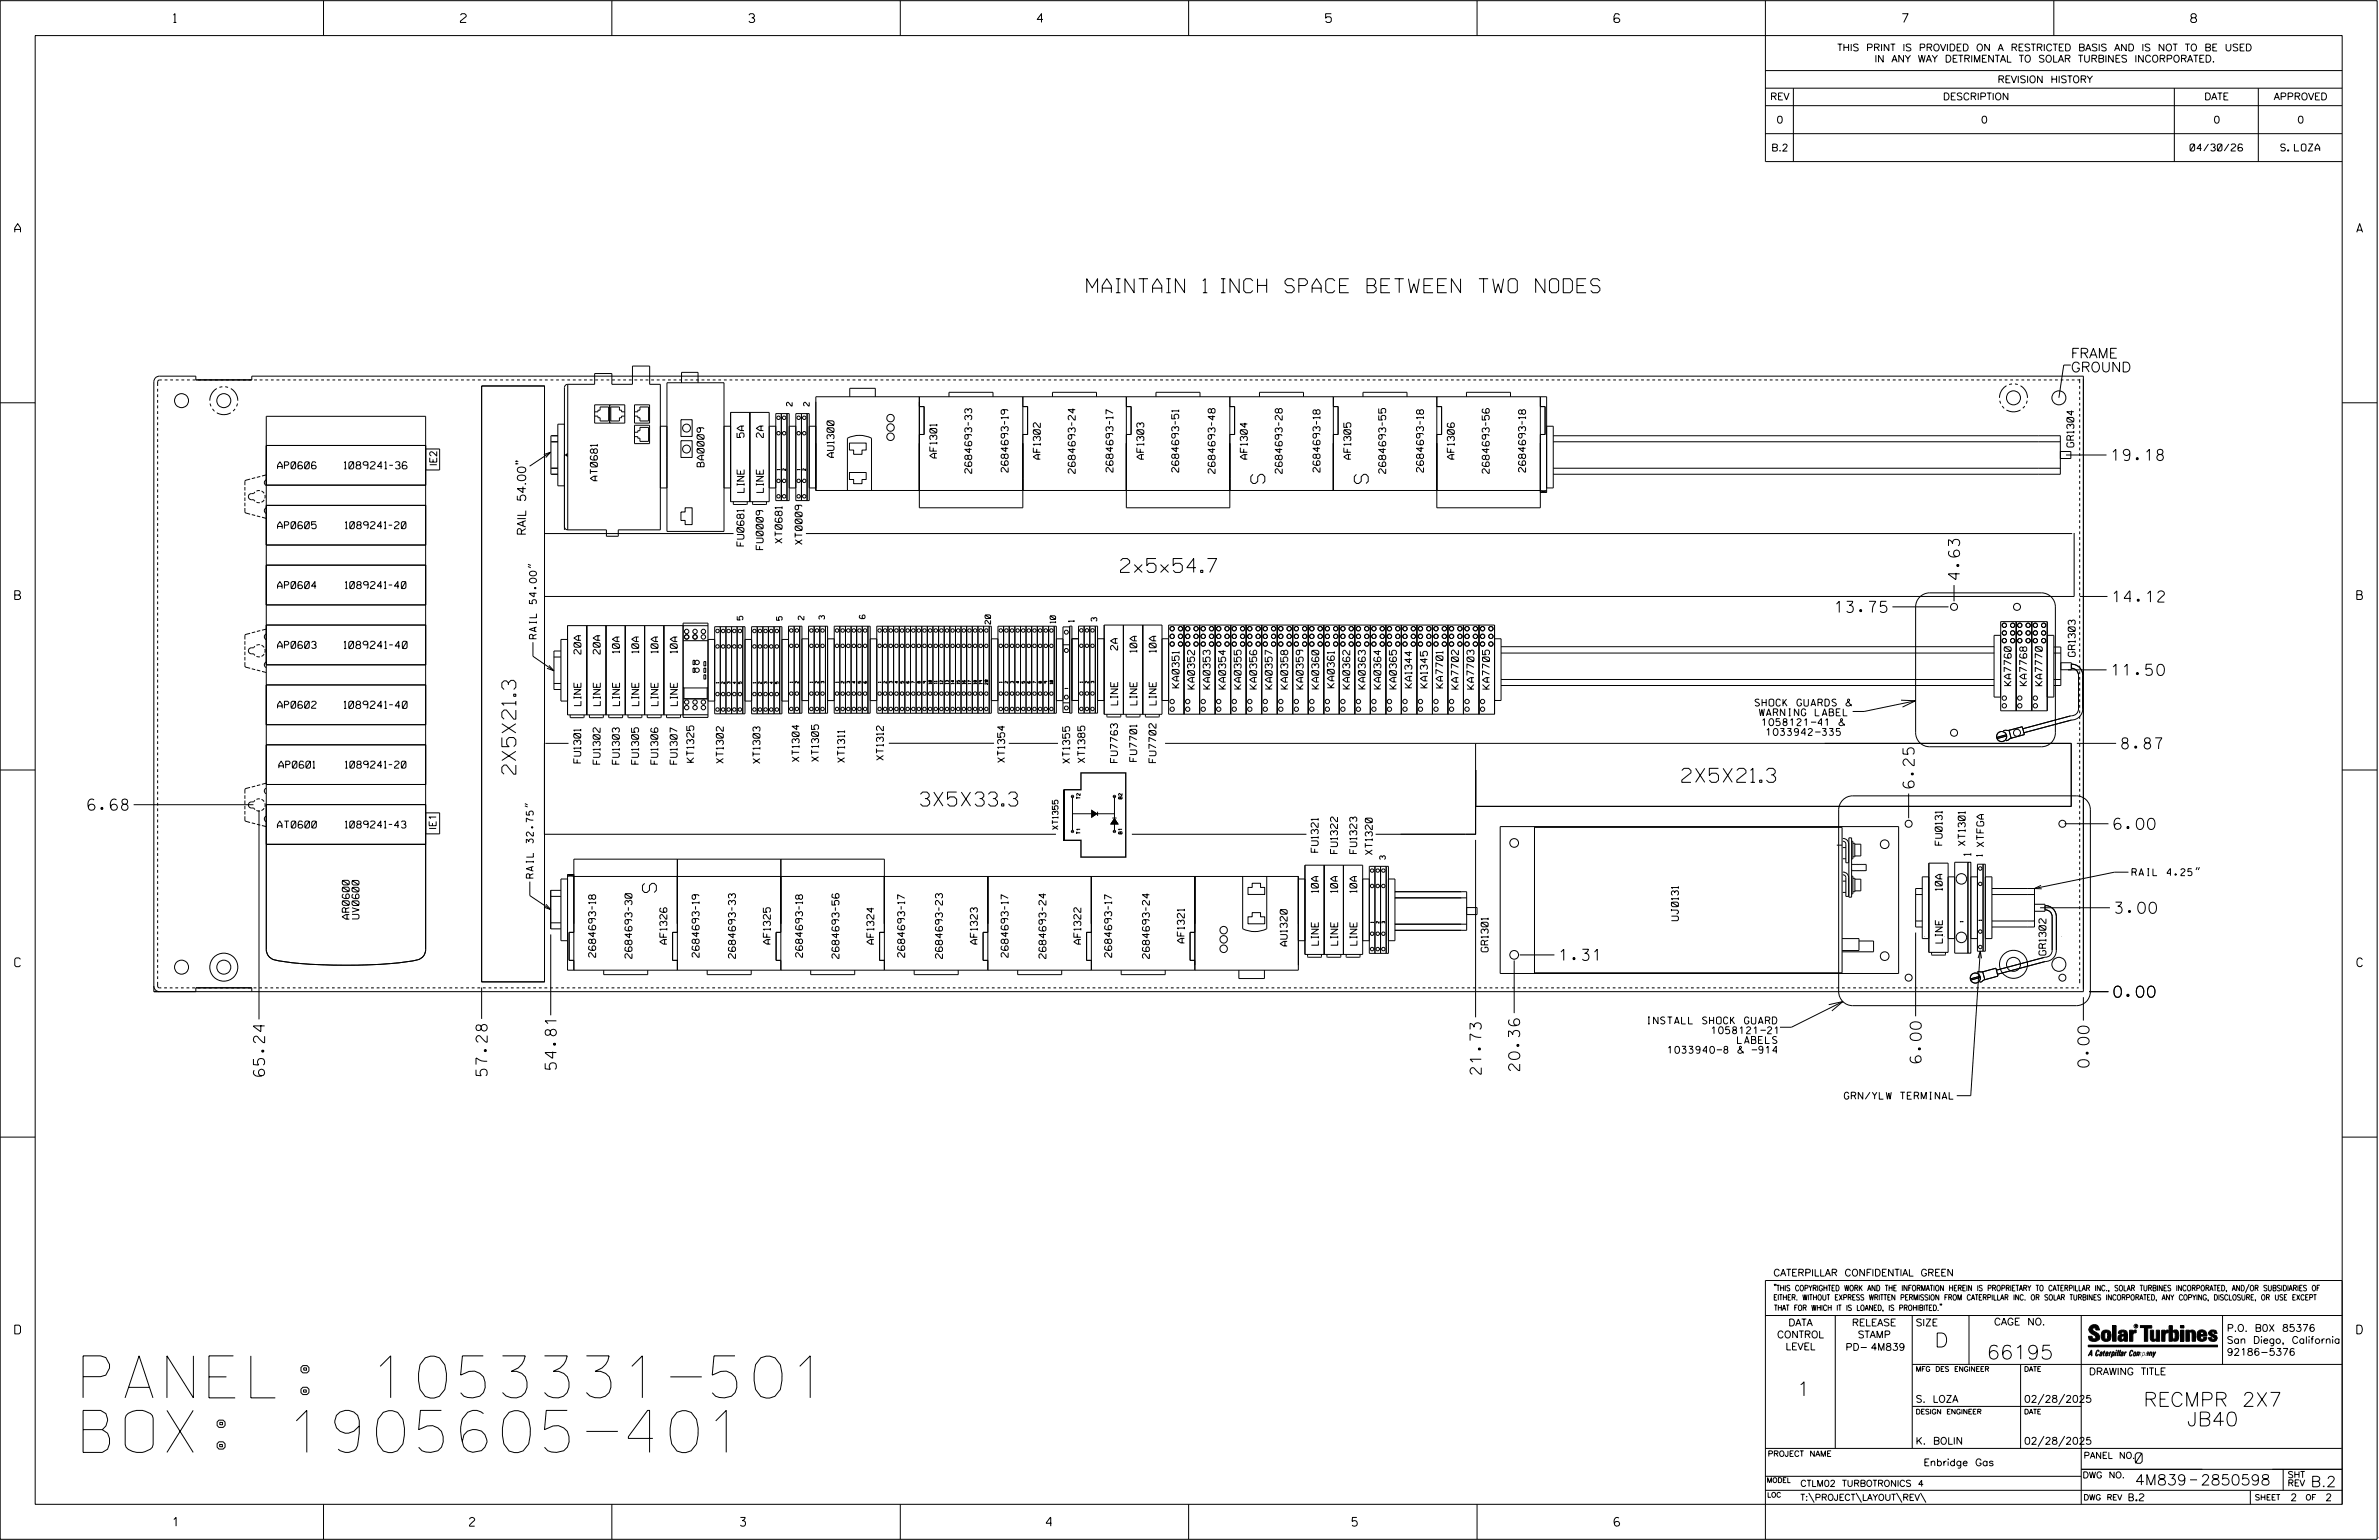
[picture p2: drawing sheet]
<svg xmlns="http://www.w3.org/2000/svg" width="864mm" height="559mm" viewBox="0 0 864 559" stroke-linecap="round" stroke-linejoin="round" font-family="sans-serif">
<defs><g id="words">
<g font-size="15.2">
<text x="30.2" y="507.2">PANEL: 1053331-501</text>
<text x="30.2" y="527">BOX: 1905605-401</text>
</g>
<g font-size="5.1">
<text x="394.5" y="106.2">MAINTAIN 1 INCH SPACE BETWEEN TWO NODES</text>
<text x="459.1" y="175.4" transform="rotate(-90 459.1 175.4)">S</text>
<text x="496.7" y="175.4" transform="rotate(-90 496.7 175.4)">S</text>
<text x="406.8" y="207.7">2x5x54.7</text>
<text x="187.3" y="280.9" transform="rotate(-90 187.3 280.9)">2X5X21.3</text>
<text x="610.5" y="283.9">2X5X21.3</text>
<text x="334.1" y="292.5">3X5X33.3</text>
<text x="233.2" y="320.5" transform="rotate(90 233.2 320.5)">S</text>
<text x="702.3" y="488.8">D</text>
<text x="721.2" y="493.2">66195</text>
<text x="652.2" y="506.5">1</text>
<text x="778.1" y="510.3">RECMPR 2X7</text>
<text x="793.9" y="517.4">JB40</text>
</g>
<g font-size="4.1">
<text x="766.7" y="167.1">19.18</text>
<text x="711.4" y="210.3" transform="rotate(-90 711.4 210.3)">4.63</text>
<text x="767.1" y="218.5">14.12</text>
<text x="666.3" y="222.2">13.75</text>
<text x="766.8" y="245.1">11.50</text>
<text x="770.2" y="271.8">8.87</text>
<text x="694.9" y="285.9" transform="rotate(-90 694.9 285.9)">6.25</text>
<text x="31.9" y="294">6.68</text>
<text x="767.4" y="301">6.00</text>
<text x="767.9" y="331.4">3.00</text>
<text x="566.3" y="348.5">1.31</text>
<text x="767.4" y="361.9">0.00</text>
<text x="202" y="388" transform="rotate(-90 202 388)">54.81</text>
<text x="537.7" y="389.8" transform="rotate(-90 537.7 389.8)">21.73</text>
<text x="551.7" y="388.5" transform="rotate(-90 551.7 388.5)">20.36</text>
<text x="697.4" y="385.7" transform="rotate(-90 697.4 385.7)">6.00</text>
<text x="758.3" y="387.2" transform="rotate(-90 758.3 387.2)">0.00</text>
<text x="96.1" y="390.5" transform="rotate(-90 96.1 390.5)">65.24</text>
<text x="176.9" y="390.3" transform="rotate(-90 176.9 390.3)">57.28</text>
</g>
<g font-size="3.8">
<text x="775.1" y="531">0</text>
<text x="775" y="538.9">4M839</text>
<text x="798.8" y="538.9">2850598</text>
<text x="838.8" y="539.5">B.2</text>
</g>
<g font-size="3.6">
<text x="751.8" y="130">FRAME</text>
<text x="751.8" y="135">GROUND</text>
</g>
<g font-size="3.2">
<text x="63" y="8.2">1</text>
<text x="167.2" y="8.2">2</text>
<text x="271.8" y="8.2">3</text>
<text x="376.5" y="8.2">4</text>
<text x="481.2" y="8.2">5</text>
<text x="690.6" y="8.2">7</text>
<text x="795.3" y="8.2">8</text>
<text x="5.4" y="84.3">A</text>
<text x="855.5" y="84.3">A</text>
<text x="5.4" y="217.5">B</text>
<text x="855.6" y="217.5">B</text>
<text x="5.4" y="350.8">C</text>
<text x="855.6" y="350.8">C</text>
<text x="5.4" y="484">D</text>
<text x="855.6" y="484">D</text>
<text x="62.8" y="553.8">1</text>
<text x="170.4" y="553.8">2</text>
<text x="268.8" y="553.8">3</text>
<text x="379.8" y="553.8">4</text>
<text x="490.8" y="553.8">5</text>
<text x="585.9" y="553.8">6</text>
</g>
<text font-size="3" x="190.8" y="194.4" transform="rotate(-90 190.8 194.4)">RAIL 54.00&quot;</text>
<g font-size="2.6">
<text x="124.9" y="170.2">1089241-36</text>
<text x="124.9" y="235.3">1089241-40</text>
<text x="124.9" y="257.1">1089241-40</text>
</g>
<g font-size="2.5">
<text x="666.9" y="18.5">THIS PRINT IS PROVIDED ON A RESTRICTED BASIS AND IS NOT TO BE USED</text>
<text x="680.5" y="22.6">IN ANY WAY DETRIMENTAL TO SOLAR TURBINES INCORPORATED.</text>
<text x="725.1" y="30">REVISION HISTORY</text>
<text x="642.6" y="36.3">REV</text>
<text x="705.3" y="36.3">DESCRIPTION</text>
<text x="800.2" y="36.3">DATE</text>
<text x="825.4" y="36.3">APPROVED</text>
<text x="644.9" y="44.7">0</text>
<text x="719.1" y="44.7">0</text>
<text x="803.5" y="44.7">0</text>
<text x="834" y="44.7">0</text>
<text x="643" y="54.8">B.2</text>
<text x="795" y="54.8">04/30/26</text>
<text x="827.9" y="54.8">S. LOZA</text>
<text x="270.1" y="158.8" transform="rotate(-90 270.1 158.8)">5A</text>
<text x="277.1" y="158.8" transform="rotate(-90 277.1 158.8)">2A</text>
<text x="302.8" y="165.9" transform="rotate(-90 302.8 165.9)">AU1300</text>
<text x="340.1" y="166.2" transform="rotate(-90 340.1 166.2)">AF1301</text>
<text x="377.6" y="166.6" transform="rotate(-90 377.6 166.6)">AF1302</text>
<text x="415.2" y="166.6" transform="rotate(-90 415.2 166.6)">AF1303</text>
<text x="452.8" y="166.6" transform="rotate(-90 452.8 166.6)">AF1304</text>
<text x="490.3" y="166.6" transform="rotate(-90 490.3 166.6)">AF1305</text>
<text x="527.9" y="166.6" transform="rotate(-90 527.9 166.6)">AF1306</text>
<text x="752.8" y="162.2" transform="rotate(-90 752.8 162.2)">GR1304</text>
<text x="100.8" y="170.1">AP0606</text>
<text x="158.5" y="169.1" transform="rotate(-90 158.5 169.1)">IE2</text>
<text x="255.6" y="169.4" transform="rotate(-90 255.6 169.4)">BA0009</text>
<text x="352.8" y="171.7" transform="rotate(-90 352.8 171.7)">2684693-33</text>
<text x="366" y="171.3" transform="rotate(-90 366 171.3)">2684693-19</text>
<text x="390.3" y="171.8" transform="rotate(-90 390.3 171.8)">2684693-24</text>
<text x="404" y="171.3" transform="rotate(-90 404 171.3)">2684693-17</text>
<text x="427.9" y="171.3" transform="rotate(-90 427.9 171.3)">2684693-51</text>
<text x="441.1" y="171.8" transform="rotate(-90 441.1 171.8)">2684693-48</text>
<text x="465.5" y="171.8" transform="rotate(-90 465.5 171.8)">2684693-28</text>
<text x="479.2" y="171.3" transform="rotate(-90 479.2 171.3)">2684693-18</text>
<text x="503" y="171.8" transform="rotate(-90 503 171.8)">2684693-55</text>
<text x="516.7" y="171.3" transform="rotate(-90 516.7 171.3)">2684693-18</text>
<text x="540.6" y="171.8" transform="rotate(-90 540.6 171.8)">2684693-56</text>
<text x="553.8" y="171.3" transform="rotate(-90 553.8 171.3)">2684693-18</text>
<text x="216.9" y="174.4" transform="rotate(-90 216.9 174.4)">AT0681</text>
<text x="270.1" y="178.7" transform="rotate(-90 270.1 178.7)">LINE</text>
<text x="277.1" y="178.7" transform="rotate(-90 277.1 178.7)">LINE</text>
<text x="100.8" y="191.8">AP0605</text>
<text x="125.3" y="191.8">1089241-20</text>
<text x="283.9" y="197.1" transform="rotate(-90 283.9 197.1)">XT0681</text>
<text x="291.2" y="197.5" transform="rotate(-90 291.2 197.5)">XT0009</text>
<text x="270" y="198.1" transform="rotate(-90 270 198.1)">FU0681</text>
<text x="277" y="199.4" transform="rotate(-90 277 199.4)">FU0009</text>
<text x="100.8" y="213.6">AP0604</text>
<text x="125.3" y="213.6">1089241-40</text>
<text x="194.7" y="231.8" transform="rotate(-90 194.7 231.8)">RAIL 54.00&quot;</text>
<text x="100.8" y="235.3">AP0603</text>
<text x="210.9" y="237.4" transform="rotate(-90 210.9 237.4)">20A</text>
<text x="217.9" y="237.4" transform="rotate(-90 217.9 237.4)">20A</text>
<text x="224.9" y="236.9" transform="rotate(-90 224.9 236.9)">10A</text>
<text x="231.9" y="236.9" transform="rotate(-90 231.9 236.9)">10A</text>
<text x="238.9" y="236.9" transform="rotate(-90 238.9 236.9)">10A</text>
<text x="245.9" y="236.9" transform="rotate(-90 245.9 236.9)">10A</text>
<text x="405.7" y="235.9" transform="rotate(-90 405.7 235.9)">2A</text>
<text x="412.7" y="236.7" transform="rotate(-90 412.7 236.7)">10A</text>
<text x="419.7" y="236.7" transform="rotate(-90 419.7 236.7)">10A</text>
<text x="753.3" y="238.2" transform="rotate(-90 753.3 238.2)">GR1303</text>
<text x="428" y="249.6" transform="rotate(-90 428 249.6)">KA0351</text>
<text x="433.6" y="250" transform="rotate(-90 433.6 250)">KA0352</text>
<text x="439.3" y="250" transform="rotate(-90 439.3 250)">KA0353</text>
<text x="444.9" y="250" transform="rotate(-90 444.9 250)">KA0354</text>
<text x="450.5" y="250" transform="rotate(-90 450.5 250)">KA0355</text>
<text x="456.2" y="250" transform="rotate(-90 456.2 250)">KA0356</text>
<text x="461.8" y="250" transform="rotate(-90 461.8 250)">KA0357</text>
<text x="467.5" y="250" transform="rotate(-90 467.5 250)">KA0358</text>
<text x="473.1" y="250" transform="rotate(-90 473.1 250)">KA0359</text>
<text x="478.7" y="250" transform="rotate(-90 478.7 250)">KA0360</text>
<text x="484.4" y="249.6" transform="rotate(-90 484.4 249.6)">KA0361</text>
<text x="490" y="250" transform="rotate(-90 490 250)">KA0362</text>
<text x="495.6" y="250" transform="rotate(-90 495.6 250)">KA0363</text>
<text x="501.3" y="250" transform="rotate(-90 501.3 250)">KA0364</text>
<text x="506.9" y="250" transform="rotate(-90 506.9 250)">KA0365</text>
<text x="512.5" y="249.6" transform="rotate(-90 512.5 249.6)">KA1344</text>
<text x="518.2" y="249.6" transform="rotate(-90 518.2 249.6)">KA1345</text>
<text x="523.8" y="249.6" transform="rotate(-90 523.8 249.6)">KA7701</text>
<text x="529.4" y="250.1" transform="rotate(-90 529.4 250.1)">KA7702</text>
<text x="535.1" y="250.1" transform="rotate(-90 535.1 250.1)">KA7703</text>
<text x="540.7" y="250.1" transform="rotate(-90 540.7 250.1)">KA7705</text>
<text x="730.1" y="248.8" transform="rotate(-90 730.1 248.8)">KA7760</text>
<text x="735.7" y="248.8" transform="rotate(-90 735.7 248.8)">KA7768</text>
<text x="741.3" y="248.8" transform="rotate(-90 741.3 248.8)">KA7770</text>
<text x="100.8" y="257">AP0602</text>
<text x="210.9" y="256" transform="rotate(-90 210.9 256)">LINE</text>
<text x="217.9" y="256" transform="rotate(-90 217.9 256)">LINE</text>
<text x="224.9" y="256" transform="rotate(-90 224.9 256)">LINE</text>
<text x="231.9" y="256" transform="rotate(-90 231.9 256)">LINE</text>
<text x="238.9" y="256" transform="rotate(-90 238.9 256)">LINE</text>
<text x="245.9" y="256" transform="rotate(-90 245.9 256)">LINE</text>
<text x="405.7" y="255.8" transform="rotate(-90 405.7 255.8)">LINE</text>
<text x="412.7" y="255.8" transform="rotate(-90 412.7 255.8)">LINE</text>
<text x="419.7" y="255.8" transform="rotate(-90 419.7 255.8)">LINE</text>
<text x="637.1" y="256.2">SHOCK GUARDS &amp;</text>
<text x="638.7" y="259.8">WARNING LABEL</text>
<text x="639.6" y="263.3">1058121-41 &amp;</text>
<text x="641.2" y="266.9">1033942-335</text>
<text x="320.7" y="275.8" transform="rotate(-90 320.7 275.8)">XT1312</text>
<text x="101.2" y="278.7">AP0601</text>
<text x="125.4" y="278.7">1089241-20</text>
<text x="210.8" y="276.9" transform="rotate(-90 210.8 276.9)">FU1301</text>
<text x="217.8" y="277.3" transform="rotate(-90 217.8 277.3)">FU1302</text>
<text x="224.8" y="277.3" transform="rotate(-90 224.8 277.3)">FU1303</text>
<text x="231.8" y="277.3" transform="rotate(-90 231.8 277.3)">FU1305</text>
<text x="238.8" y="277.3" transform="rotate(-90 238.8 277.3)">FU1306</text>
<text x="245.8" y="277.3" transform="rotate(-90 245.8 277.3)">FU1307</text>
<text x="251.8" y="276.6" transform="rotate(-90 251.8 276.6)">KT1325</text>
<text x="262.6" y="276.9" transform="rotate(-90 262.6 276.9)">XT1302</text>
<text x="275.9" y="276.9" transform="rotate(-90 275.9 276.9)">XT1303</text>
<text x="290.1" y="276.3" transform="rotate(-90 290.1 276.3)">XT1304</text>
<text x="297.1" y="276.3" transform="rotate(-90 297.1 276.3)">XT1305</text>
<text x="306.6" y="276.6" transform="rotate(-90 306.6 276.6)">XT1311</text>
<text x="364.7" y="276.6" transform="rotate(-90 364.7 276.6)">XT1354</text>
<text x="388.3" y="276.9" transform="rotate(-90 388.3 276.9)">XT1355</text>
<text x="393.8" y="276.7" transform="rotate(-90 393.8 276.7)">XT1385</text>
<text x="405.7" y="276.7" transform="rotate(-90 405.7 276.7)">FU7763</text>
<text x="412.6" y="276.3" transform="rotate(-90 412.6 276.3)">FU7701</text>
<text x="419.6" y="276.7" transform="rotate(-90 419.6 276.7)">FU7702</text>
<text x="100.7" y="300.5">AT0600</text>
<text x="125.3" y="300.5">1089241-43</text>
<text x="158.3" y="301.1" transform="rotate(-90 158.3 301.1)">IE1</text>
<text x="478.5" y="309.3" transform="rotate(-90 478.5 309.3)">FU1321</text>
<text x="485.5" y="309.7" transform="rotate(-90 485.5 309.7)">FU1322</text>
<text x="492.5" y="309.7" transform="rotate(-90 492.5 309.7)">FU1323</text>
<text x="498.2" y="310.1" transform="rotate(-90 498.2 310.1)">XT1320</text>
<text x="705" y="306.7" transform="rotate(-90 705 306.7)">FU0131</text>
<text x="713.4" y="306.8" transform="rotate(-90 713.4 306.8)">XT1301</text>
<text x="715.4" y="310.4" transform="rotate(-90 715.4 310.4)">1</text>
<text x="720.1" y="307.2" transform="rotate(-90 720.1 307.2)">XTFGA</text>
<text x="773.9" y="317.7">RAIL 4.25&quot;</text>
<text x="193.6" y="318.6" transform="rotate(-90 193.6 318.6)">RAIL 32.75&quot;</text>
<text x="478.6" y="323.9" transform="rotate(-90 478.6 323.9)">10A</text>
<text x="485.6" y="323.9" transform="rotate(-90 485.6 323.9)">10A</text>
<text x="492.6" y="323.9" transform="rotate(-90 492.6 323.9)">10A</text>
<text x="705.1" y="323.1" transform="rotate(-90 705.1 323.1)">10A</text>
<text x="126.8" y="333.5" transform="rotate(-90 126.8 333.5)">AR0600</text>
<text x="130.3" y="333.5" transform="rotate(-90 130.3 333.5)">UV0600</text>
<text x="609.3" y="334.1" transform="rotate(-90 609.3 334.1)">UJ0131</text>
<text x="216.2" y="347.3" transform="rotate(-90 216.2 347.3)">2684693-18</text>
<text x="229.4" y="347.7" transform="rotate(-90 229.4 347.7)">2684693-30</text>
<text x="242.1" y="342.6" transform="rotate(-90 242.1 342.6)">AF1326</text>
<text x="253.8" y="347.3" transform="rotate(-90 253.8 347.3)">2684693-19</text>
<text x="267" y="347.7" transform="rotate(-90 267 347.7)">2684693-33</text>
<text x="279.7" y="342.6" transform="rotate(-90 279.7 342.6)">AF1325</text>
<text x="291.3" y="347.3" transform="rotate(-90 291.3 347.3)">2684693-18</text>
<text x="304.5" y="347.8" transform="rotate(-90 304.5 347.8)">2684693-56</text>
<text x="317.2" y="342.6" transform="rotate(-90 317.2 342.6)">AF1324</text>
<text x="328.4" y="347.3" transform="rotate(-90 328.4 347.3)">2684693-17</text>
<text x="342.1" y="347.8" transform="rotate(-90 342.1 347.8)">2684693-23</text>
<text x="354.8" y="342.6" transform="rotate(-90 354.8 342.6)">AF1323</text>
<text x="366" y="347.3" transform="rotate(-90 366 347.3)">2684693-17</text>
<text x="379.7" y="347.8" transform="rotate(-90 379.7 347.8)">2684693-24</text>
<text x="392.4" y="342.6" transform="rotate(-90 392.4 342.6)">AF1322</text>
<text x="403.5" y="347.3" transform="rotate(-90 403.5 347.3)">2684693-17</text>
<text x="417.2" y="347.8" transform="rotate(-90 417.2 347.8)">2684693-24</text>
<text x="429.9" y="342.1" transform="rotate(-90 429.9 342.1)">AF1321</text>
<text x="467.2" y="343.3" transform="rotate(-90 467.2 343.3)">AU1320</text>
<text x="478.6" y="343" transform="rotate(-90 478.6 343)">LINE</text>
<text x="485.6" y="343" transform="rotate(-90 485.6 343)">LINE</text>
<text x="492.6" y="343" transform="rotate(-90 492.6 343)">LINE</text>
<text x="540.2" y="345.4" transform="rotate(-90 540.2 345.4)">GR1301</text>
<text x="705.1" y="342.2" transform="rotate(-90 705.1 342.2)">LINE</text>
<text x="742.7" y="346.6" transform="rotate(-90 742.7 346.6)">GR1302</text>
<text x="597.7" y="371.5">INSTALL SHOCK GUARD</text>
<text x="621.3" y="375.1">1058121-21</text>
<text x="605.5" y="382.2">1033940-8 &amp; -914</text>
<text x="630.7" y="378.7">LABELS</text>
<text x="669.5" y="398.9">GRN/YLW TERMINAL</text>
<text x="643.8" y="463">CATERPILLAR CONFIDENTIAL GREEN</text>
<text x="645.1" y="485.5">CONTROL</text>
<text x="649.2" y="481.1">DATA</text>
<text x="672.3" y="481.1">RELEASE</text>
<text x="674.4" y="485.5">STAMP</text>
<text x="695.4" y="481.1">SIZE</text>
<text x="723.8" y="480.8">CAGE NO.</text>
<text x="808.4" y="483.1">P.O. B0X 85376</text>
<text x="648.2" y="489.8">LEVEL</text>
<text x="669.9" y="490">PD- 4M839</text>
<text x="808.4" y="487.5">San Diego, California</text>
<text x="808.4" y="491.8">92186-5376</text>
<text x="758.3" y="498.9">DRAWING TITLE</text>
<text x="695.4" y="508.9">S. LOZA</text>
<text x="734.8" y="508.9">02/28/2025</text>
<text x="695.4" y="524.1">K. BOLIN</text>
<text x="734.8" y="524.1">02/28/2025</text>
<text x="698.2" y="531.9">Enbridge Gas</text>
<text x="772.8" y="544.6">B.2</text>
<text x="831.4" y="544.6">2</text>
<text x="844.1" y="544.6">2</text>
</g>
<g font-size="2.3">
<text x="756.4" y="529.2">PANEL NO.</text>
<text x="653.5" y="539.4">CTLM02 TURBOTRONICS 4</text>
<text x="756" y="536.3">DWG NO.</text>
<text x="830.4" y="539.3">REV</text>
<text x="830.4" y="536.2">SHT</text>
<text x="653.5" y="544.5">T:\PROJECT\LAYOUT\REV\</text>
</g>
<g font-size="2">
<text x="287.5" y="147.3" transform="rotate(-90 287.5 147.3)">2</text>
<text x="293.8" y="147.3" transform="rotate(-90 293.8 147.3)">2</text>
<text x="269.7" y="225" transform="rotate(-90 269.7 225)">5</text>
<text x="283.9" y="225.1" transform="rotate(-90 283.9 225.1)">5</text>
<text x="291.8" y="224.9" transform="rotate(-90 291.8 224.9)">2</text>
<text x="299.3" y="224.7" transform="rotate(-90 299.3 224.7)">3</text>
<text x="359.6" y="226.4" transform="rotate(-90 359.6 226.4)">20</text>
<text x="383.2" y="226.1" transform="rotate(-90 383.2 226.1)">10</text>
<text x="389.9" y="225.7" transform="rotate(-90 389.9 225.7)">1</text>
<text x="398.1" y="225.4" transform="rotate(-90 398.1 225.4)">3</text>
<text x="384.1" y="301" transform="rotate(-90 384.1 301)">XT1355</text>
<text x="502.9" y="311.8" transform="rotate(-90 502.9 311.8)">3</text>
<text x="719.6" y="310.7" transform="rotate(-90 719.6 310.7)">1</text>
<text x="643.8" y="468.4">&quot;THIS COPYRIGHTED WORK AND THE INFORMATION HEREIN IS PROPRIETARY TO CATERPILLAR INC., SOLAR TURBINES INCORPORATED, AND/OR SUBSIDIARIES OF</text>
<text x="643.8" y="471.8">EITHER. WITHOUT EXPRESS WRITTEN PERMISSION FROM CATERPILLAR INC. OR SOLAR TURBINES INCORPORATED, ANY COPYING, DISCLOSURE, OR USE EXCEPT</text>
<text x="644" y="475.6">THAT FOR WHICH IT IS LOANED, IS PROHIBITED.&quot;</text>
<text x="641.7" y="528.5">PROJECT NAME</text>
<text x="756.3" y="544.3">DWG REV</text>
<text x="818.5" y="544.3">SHEET</text>
<text x="836.9" y="544.3">OF</text>
</g>
<g font-size="1.8">
<text x="695.4" y="497.6">MFG DES ENGINEER</text>
<text x="734.8" y="497.6">DATE</text>
<text x="695.4" y="513.1">DESIGN ENGINEER</text>
<text x="734.8" y="513.1">DATE</text>
<text x="641.3" y="538">MODEL</text>
<text x="641.5" y="543.3">LOC</text>
</g>
<g font-size="1.3">
<text x="392.1" y="289.9" transform="rotate(-90 392.1 289.9)">T2</text>
<text x="407.3" y="289.9" transform="rotate(-90 407.3 289.9)">B2</text>
<text x="392.1" y="302.6" transform="rotate(-90 392.1 302.6)">T1</text>
<text x="407.3" y="302.6" transform="rotate(-90 407.3 302.6)">B1</text>
</g>
<g font-size="1">
<text x="283.1" y="170.6" transform="rotate(-90 283.1 170.6)">1</text>
<text x="285.2" y="170.7" transform="rotate(-90 285.2 170.7)">2</text>
<text x="290.4" y="170.6" transform="rotate(-90 290.4 170.6)">1</text>
<text x="292.5" y="170.7" transform="rotate(-90 292.5 170.7)">2</text>
<text x="261" y="247.9" transform="rotate(-90 261 247.9)">1</text>
<text x="263" y="248.1" transform="rotate(-90 263 248.1)">2</text>
<text x="265" y="248.1" transform="rotate(-90 265 248.1)">3</text>
<text x="267.1" y="248.1" transform="rotate(-90 267.1 248.1)">4</text>
<text x="269.1" y="248.1" transform="rotate(-90 269.1 248.1)">5</text>
<text x="274.4" y="247.9" transform="rotate(-90 274.4 247.9)">1</text>
<text x="276.4" y="248.1" transform="rotate(-90 276.4 248.1)">2</text>
<text x="278.4" y="248.1" transform="rotate(-90 278.4 248.1)">3</text>
<text x="280.5" y="248.1" transform="rotate(-90 280.5 248.1)">4</text>
<text x="282.5" y="248.1" transform="rotate(-90 282.5 248.1)">5</text>
<text x="287.8" y="247.7" transform="rotate(-90 287.8 247.7)">1</text>
<text x="289.8" y="247.9" transform="rotate(-90 289.8 247.9)">2</text>
<text x="295" y="247.7" transform="rotate(-90 295 247.7)">1</text>
<text x="297.1" y="247.9" transform="rotate(-90 297.1 247.9)">2</text>
<text x="299.1" y="247.9" transform="rotate(-90 299.1 247.9)">3</text>
<text x="304.4" y="247.7" transform="rotate(-90 304.4 247.7)">1</text>
<text x="306.4" y="247.9" transform="rotate(-90 306.4 247.9)">2</text>
<text x="308.4" y="247.9" transform="rotate(-90 308.4 247.9)">3</text>
<text x="310.5" y="247.9" transform="rotate(-90 310.5 247.9)">4</text>
<text x="312.5" y="247.9" transform="rotate(-90 312.5 247.9)">5</text>
<text x="314.6" y="247.9" transform="rotate(-90 314.6 247.9)">6</text>
<text x="319.8" y="247.7" transform="rotate(-90 319.8 247.7)">1</text>
<text x="321.8" y="247.9" transform="rotate(-90 321.8 247.9)">2</text>
<text x="323.9" y="247.9" transform="rotate(-90 323.9 247.9)">3</text>
<text x="325.9" y="247.9" transform="rotate(-90 325.9 247.9)">4</text>
<text x="328" y="247.9" transform="rotate(-90 328 247.9)">5</text>
<text x="332" y="247.9" transform="rotate(-90 332 247.9)">7</text>
<text x="334.1" y="247.9" transform="rotate(-90 334.1 247.9)">8</text>
<text x="336.1" y="247.9" transform="rotate(-90 336.1 247.9)">9</text>
<text x="338.2" y="248.2" transform="rotate(-90 338.2 248.2)">10</text>
<text x="340.2" y="248" transform="rotate(-90 340.2 248)">11</text>
<text x="342.2" y="248.2" transform="rotate(-90 342.2 248.2)">12</text>
<text x="344.3" y="248.2" transform="rotate(-90 344.3 248.2)">13</text>
<text x="346.3" y="248.2" transform="rotate(-90 346.3 248.2)">14</text>
<text x="348.4" y="248.2" transform="rotate(-90 348.4 248.2)">15</text>
<text x="350.4" y="248.2" transform="rotate(-90 350.4 248.2)">16</text>
<text x="352.4" y="248.2" transform="rotate(-90 352.4 248.2)">17</text>
<text x="354.5" y="248.2" transform="rotate(-90 354.5 248.2)">18</text>
<text x="356.5" y="248.2" transform="rotate(-90 356.5 248.2)">19</text>
<text x="358.6" y="248.4" transform="rotate(-90 358.6 248.4)">20</text>
<text x="363.8" y="247.7" transform="rotate(-90 363.8 247.7)">1</text>
<text x="365.8" y="247.9" transform="rotate(-90 365.8 247.9)">2</text>
<text x="367.9" y="247.9" transform="rotate(-90 367.9 247.9)">3</text>
<text x="369.9" y="247.9" transform="rotate(-90 369.9 247.9)">4</text>
<text x="372" y="247.9" transform="rotate(-90 372 247.9)">5</text>
<text x="374" y="247.9" transform="rotate(-90 374 247.9)">6</text>
<text x="376" y="247.9" transform="rotate(-90 376 247.9)">7</text>
<text x="378.1" y="247.9" transform="rotate(-90 378.1 247.9)">8</text>
<text x="380.1" y="247.9" transform="rotate(-90 380.1 247.9)">9</text>
<text x="382.2" y="248.2" transform="rotate(-90 382.2 248.2)">10</text>
<text x="387.6" y="250" transform="rotate(-90 387.6 250)">1</text>
<text x="393" y="247.7" transform="rotate(-90 393 247.7)">1</text>
<text x="395.1" y="247.9" transform="rotate(-90 395.1 247.9)">2</text>
<text x="397.1" y="247.9" transform="rotate(-90 397.1 247.9)">3</text>
<text x="498.6" y="334.8" transform="rotate(-90 498.6 334.8)">1</text>
<text x="500.6" y="335" transform="rotate(-90 500.6 335)">2</text>
<text x="502.7" y="335" transform="rotate(-90 502.7 335)">3</text>
<text x="712.6" y="334.6" transform="rotate(-90 712.6 334.6)">1</text>
<text x="719.4" y="334.1" transform="rotate(-90 719.4 334.1)">1</text>
</g>
<text font-size=".9" x="775.1" y="481.7">R</text>
</g></defs>
<g fill="none" stroke="#000" stroke-width=".36">
<path d="M.1 .2h862.8v558.4h-862.8zM12.8 12.9h837.4v533h-837.4zM117.4 .2v12.7M222.1 .2v12.7M326.8 .2v12.7M431.5 .2v12.7M536.2 .2v12.7M587.9 5.5l-.5-.5h-1l-.5 1v1.7l.5 .4h1l.6-.4v-.6l-.6-.5h-1l-.5 .5M640.9 .2v58.4h209.3M745.6 .2v12.7M640.9 25.6h209.3M640.9 32h209.3"/>
<path d="M640.9 38.3h209.3M651 32v26.6M789.3 32v26.6M819.8 32v26.6M640.9 48.5h209.3M56.4 137.1l1.5-.6h13.2v1.3l20.3 .1v-1.4h664.9v223.3h-700.5v-221.3zM58.7 137.9l-1.3 .2-.2 2M59.8 137.9h1M61.8 137.9h1M63.8 137.9h1M65.9 137.9h1M67.9 137.9h1"/>
<path d="M69.9 137.9h1M92.3 137.9h1M94.3 137.9h1M96.3 137.9h1M98.4 137.9h.9M100.4 137.9h1M102.4 137.9h1M104.4 137.9h1M106.5 137.9h1M108.5 137.9h1M110.5 137.9h1M112.5 137.9h1.1"/>
<path d="M114.6 137.9h1M116.6 137.9h1M118.6 137.9h1.1M120.7 137.9h1M122.7 137.9h1M124.7 137.9h1M126.8 137.9h1M128.8 137.9h1M130.8 137.9h1M132.9 137.9h1M134.9 137.9h1M136.9 137.9h1"/>
<path d="M139 137.9h.9M141 137.9h1M143 137.9h1M145 137.9h1M147.1 137.9h1M149.1 137.9h1M151.1 137.9h1.1M153.1 137.9h1.1M155.2 137.9h1M157.2 137.9h1M159.2 137.9h1.1M161.3 137.9h1"/>
<path d="M163.3 137.9h1M165.3 137.9h1M167.4 137.9h1M169.4 137.9h1M171.4 137.9h1M173.5 137.9h1M175.5 137.9h1M177.5 137.9h1M179.6 137.9h1M181.6 137.9h1M183.6 137.9h1M185.6 137.9h1.1"/>
<path d="M187.7 137.9h1M189.7 137.9h1M191.7 137.9h1.1M193.7 137.9h1.1M195.8 137.9h1M197.8 137.9h1M199.8 137.9h1.1M201.9 137.9h1M203.9 137.9h1M206 137.9h.9M206.1 139.5l-1 .4-.2 .8v51.6M206.1 139.5v52.8"/>
<path d="M206.1 139.5h9.8v-4h6.2v4h7.5v-6.7h6.2v6.7h3.9v52.8h-15.3v2.3h-4.3v-2.3h-14M208 137.9h1M210 137.9h1M212 137.9h1M214.1 137.9h1M216.1 137.9h1M218.1 137.9h1M220.2 137.9h1M222.2 137.9h1M224.2 137.9h1M226.2 137.9h1.1M228.3 137.9h1"/>
<path d="M230.3 137.9h1M232.3 137.9h1.1M234.4 137.9h1M236.4 137.9h1M238.4 137.9h1M240.5 137.9h1M242.5 137.9h1M244.5 137.9h1M246.6 137.9h.9M247.4 138.9v-3.8h6v3.8M248.6 137.9h1M250.6 137.9h1"/>
<path d="M252.6 137.9h1M254.7 137.9h1M256.7 137.9h1M258.7 137.9h1.1M260.8 137.9h1M262.8 137.9h1M264.8 137.9h1M266.8 137.9h1.1M268.9 137.9h1M270.9 137.9h1M272.9 137.9h1.1M275 137.9h1"/>
<path d="M277 137.9h1M279 137.9h1M281.1 137.9h1M283.1 137.9h1M285.1 137.9h1M287.2 137.9h.9M289.2 137.9h1M291.2 137.9h1M293.2 137.9h1.1M295.3 137.9h1M297.3 137.9h1M299.3 137.9h1.1"/>
<path d="M301.4 137.9h1M303.4 137.9h1M305.4 137.9h1M307.4 137.9h1.1M309.5 137.9h1M311.5 137.9h1M313.5 137.9h1.1M315.6 137.9h1M317.6 137.9h1M319.7 137.9h.9M321.7 137.9h1M323.7 137.9h1"/>
<path d="M325.7 137.9h1M327.8 137.9h1M329.8 137.9h1M331.8 137.9h1M333.8 137.9h1.1M335.9 137.9h1M337.9 137.9h1M339.9 137.9h1.1M342 137.9h1M344 137.9h1M346 137.9h1M348.1 137.9h1"/>
<path d="M350.1 137.9h1M352.1 137.9h1M354.2 137.9h1M356.2 137.9h1M358.2 137.9h1M360.3 137.9h.9M362.3 137.9h1M364.3 137.9h1M366.3 137.9h1M368.4 137.9h1M370.4 137.9h1M372.4 137.9h1.1"/>
<path d="M374.4 137.9h1.1M376.5 137.9h1M378.5 137.9h1M380.5 137.9h1.1M382.6 137.9h1M384.6 137.9h1M386.6 137.9h1M388.7 137.9h1M390.7 137.9h1M392.7 137.9h1M394.8 137.9h1M396.8 137.9h1"/>
<path d="M398.8 137.9h1M400.9 137.9h.9M402.9 137.9h1M404.9 137.9h1M406.9 137.9h1.1M409 137.9h1M411 137.9h1M413 137.9h1.1M415 137.9h1.1M417.1 137.9h1M419.1 137.9h1M421.1 137.9h1.1"/>
<path d="M423.2 137.9h1M425.2 137.9h1M427.2 137.9h1M429.3 137.9h1M431.3 137.9h1M433.3 137.9h1M435.4 137.9h1M437.4 137.9h1M439.4 137.9h1M441.5 137.9h1M443.5 137.9h1M445.5 137.9h1"/>
<path d="M447.5 137.9h1.1M449.6 137.9h1M451.6 137.9h1M453.6 137.9h1.1M455.6 137.9h1.1M457.7 137.9h1M459.7 137.9h1M461.8 137.9h1M463.8 137.9h1M465.8 137.9h1M467.9 137.9h.9M469.9 137.9h1"/>
<path d="M471.9 137.9h1M473.9 137.9h1M476 137.9h1M478 137.9h1M480 137.9h1M482.1 137.9h1M484.1 137.9h1M486.1 137.9h1M488.1 137.9h1.1M490.2 137.9h1M492.2 137.9h1M494.2 137.9h1.1"/>
<path d="M496.3 137.9h1M498.3 137.9h1M500.3 137.9h1M502.4 137.9h1M504.4 137.9h1M506.4 137.9h1M508.5 137.9h.9M510.5 137.9h1M512.5 137.9h1M514.5 137.9h1M516.6 137.9h1M518.6 137.9h1"/>
<path d="M520.6 137.9h1.1M522.7 137.9h1M524.7 137.9h1M526.7 137.9h1M528.7 137.9h1.1M530.8 137.9h1M532.8 137.9h1M534.8 137.9h1.1M536.9 137.9h1M538.9 137.9h1M540.9 137.9h1M543 137.9h1"/>
<path d="M545 137.9h1M547 137.9h1M549.1 137.9h1M551.1 137.9h1M553.1 137.9h1M555.1 137.9h1.1M557.2 137.9h1M559.2 137.9h1M561.2 137.9h1.1M563.3 137.9h1M565.3 137.9h1M567.3 137.9h1"/>
<path d="M569.3 137.9h1.1M571.4 137.9h1M573.4 137.9h1M575.5 137.9h1M577.5 137.9h1M579.5 137.9h1M581.5 137.9h1M583.6 137.9h1M585.6 137.9h1M587.6 137.9h1M589.7 137.9h1M591.7 137.9h1"/>
<path d="M593.7 137.9h1M595.7 137.9h1.1M597.8 137.9h1M599.8 137.9h1M601.8 137.9h1.1M603.9 137.9h1M605.9 137.9h1M607.9 137.9h1M610 137.9h1M612 137.9h1M614 137.9h1M616.1 137.9h1"/>
<path d="M618.1 137.9h1M620.1 137.9h1M622.1 137.9h1M624.2 137.9h1M626.2 137.9h1M628.2 137.9h1M630.3 137.9h1M632.3 137.9h1M634.3 137.9h1.1M636.3 137.9h1.1M638.4 137.9h1M640.4 137.9h1"/>
<path d="M642.4 137.9h1.1M644.5 137.9h1M646.5 137.9h1M648.5 137.9h1M650.6 137.9h1M652.6 137.9h1M654.6 137.9h1M656.7 137.9h1M658.7 137.9h1M660.7 137.9h1M662.7 137.9h1.1M664.8 137.9h1"/>
<path d="M666.8 137.9h1M668.8 137.9h1.1M670.9 137.9h1M672.9 137.9h1M674.9 137.9h1.1M676.9 137.9h1.1M679 137.9h1M681 137.9h1M683 137.9h1.1M685.1 137.9h1M687.1 137.9h1M689.2 137.9h.9"/>
<path d="M691.2 137.9h1M693.2 137.9h1M695.2 137.9h1M697.3 137.9h1M699.3 137.9h1M701.3 137.9h1M703.3 137.9h1.1M705.4 137.9h1M707.4 137.9h1M709.4 137.9h1.1M711.5 137.9h1M713.5 137.9h1"/>
<path d="M715.5 137.9h1.1M717.6 137.9h1M719.6 137.9h1M721.6 137.9h1M723.7 137.9h1M725.7 137.9h1M727.7 137.9h1M728.4 140l-1.8 1.7-.5 1.2-.3 1.5M729.8 137.9h.9M730.4 139.3l-1.1 .2M731.4 139.3l1.1 .2M731.8 137.9h1"/>
<path d="M733.5 140l1.1 .9 .8 1 .6 2.5M733.8 137.9h1M735.8 137.9h1M737.9 137.9h1M739.9 137.9h1M741.9 137.9h1M743.9 137.9h1.1M746 137.9h1M748 137.9h1M750 137.9h1.1M751.7 132.5h-2.5l-1.8 11.9M752.1 137.9h1"/>
<path d="M754.1 137.9h.8M754.9 137.5v1.5M.1 146.2h12.7M57.2 141.1v1M57.2 143.1v1M57.2 145.1v1.1M57.2 147.1v1.1M57.2 149.2v1M57.2 151.2v1M57.2 153.2v1.1M57.2 155.3v1M57.2 157.3v1"/>
<path d="M57.2 159.3v1.1M76.3 146.4l.3 1.1M77.1 148.4l.8 .8M78.7 149.8l2.2 .7 1.6-.2 1.3-.5M78.7 141l-1.8 1.7-.5 1.2-.2 1.5M80.7 140.3l-1 .2M81.8 140.3l1 .2M83.8 141l1.1 .9 .8 1 .6 2.5M85.3 148.4l-.7 .8M86.2 146.4l-.3 1.1M96.7 151.1h57.8v193.5a4.2 4.2 0 0 1-4.3 4l-7.2 .9-8.2 .6-10.5 .1-9.5-.2a71.7 71.7 0 0 1-16.2-2.1 3.9 3.9 0 0 1-1.9-3.3zM174.8 140.1h22.9v216.2h-22.9z"/>
<path d="M202.5 158.1h-2.5v14h2.5M204.9 153.9h-2.4v22.4h2.4M215.9 149.4h1.2v-.6h.7v-1.1h3.1v5.1h-3.1v-1.2h-.7v-.6h-1.2M215.9 146.9h10.9v6.6h-10.9zM221.3 146.9v6.6M226.8 149.4h-1.2v-.6h-.7v-1.1h-3.2v5.1h3.2v-1.2h.7v-.6h1.2M230.3 149.4h1.2v-.6h.8v-1.1h3.1v5.1h-3.1v-1.2h-.8v-.6h-1.2M230.3 156.8h1.2v-.5h.8v-1.2h3.1v5.1h-3.1v-1.2h-.8v-.6h-1.2M230.3 146.9h5.5v6.6h-5.5zM230.3 154.3h5.5v6.7h-5.5zM239.7 154.7h2.4v38.1h20.7v-38.1h2.4M247.2 159.9h4v6.1h-4z"/>
<path d="M247.2 152.3h4v6.1h-4zM265.2 149.6h14v32.4h-14zM272.2 149.6v32.4M279.2 154.7h2.4M281.6 150.1h4.9v31.5h-4.9zM283.6 150.1v31.5M285.7 150.1v31.5M286.5 154.7h2.4M288.9 150.1h4.9v31.5h-4.9zM290.9 150.1v31.5M293 150.1v31.5M293.8 154.7h2.4"/>
<path d="M308.5 144v-3.1h9.2v3.1M333.7 147.5h1.8v10.2h-1.8M333.7 144v40.3h37.6v-40.3M344.5 144v-1.7h16v1.7M371.3 147.5h1.7v10.2h-1.7M382.1 144v-1.7h15.9v1.7M408.9 147.5h1.7v10.2h-1.7M408.9 144v40.3h37.5v-40.3M419.6 144v-1.7h16v1.7M446.4 147.5h1.8v10.2h-1.8M457.2 144v-1.7h16v1.7M484 147.5h1.7v10.2h-1.7"/>
<path d="M484 144v34M494.8 144v-1.7h16v1.7M521.6 147.5h1.7v10.2h-1.7M532.3 144v-1.7h16v1.7M559.2 144v40.3h-37.6v-40.3M559.2 147.5h1.7v10.2h-1.7M561.4 154.7h2.4v22.4h-2.4M563.8 158.1h184.1v14h-184.1M725.9 145.4l.4 1M726.8 147.4l.7 .7M728.4 148.8l2.2 .6 1.6-.1 1.3-.5M735 147.4l-.7 .7"/>
<path d="M735.9 145.4l-.4 1M754.9 140.1v1M754.9 142.1v1M754.9 144.1v1M754.9 146.2v.9M754.9 148.2v1M754.9 150.2v1M754.9 152.2v1M754.9 154.3v1M754.9 156.3v1M754.9 158.3v1M850.2 146.2h12.7"/>
<path d="M57.2 161.4v1M57.2 163.4v1M57.2 165.4v1M57.2 167.5v1M57.2 169.5v1M57.2 171.5v1M57.2 173.6v1M57.2 175.6v1M57.2 177.6v1M57.2 179.6v1.1M88.9 176.7v1.3M88.9 178.6v1.3"/>
<path d="M90.8 173.8l-1.7 .5-.2 1.8M92.6 178.5l-.5 .6h-.8a1.11 1.11 0 0 0-1.1 1.1 1.11 1.11 0 0 0 1.1 1.1h.8l.5 .6M92.6 173.4l-1.2 .3M94.3 178l-1.2 .2M94.5 172.9l-1.3 .3M94.9 178.2l1 .8M96.2 179.6v1.2M96.6 174.1a1.09 1.09 0 0 0-.6 1 1.09 1.09 0 0 0 .6 1M96.6 172.3l-1.5 .4M96.7 161.6h57.8v14.4h-57.8zM96.7 161.6h57.8M96.7 176h57.8"/>
<path d="M154.5 162.9h5.1v7.6h-5.1M187.4 168.2v.3v-.3l.7 .3M187.4 167.3v.3v-.3l.7 .3M197.4 165l2.5-.9-1.8 1.9M199.9 164.1l-7.6 5.1M200 169.9h2.5M200 160.3h2.5M239.7 177.1h2.4M242.1 165.8v-26.9h20.7v26.9M262.8 177.1h2.4M279.2 177.1h2.4M286.5 177.1h2.4"/>
<path d="M293.8 177.1h2.4M307.6 178v-19a9.9 9.9 0 0 1 8.8 0v19M308.4 160.8h6v2.5h-1.5v1.6h-3v-1.6h-1.5zM308.4 171.5h6v2.5h-1.5v1.5h-3v-1.5h-1.5zM559.2 178h-263v-34h265.2v34.7M559.2 178.1h2.2l-2.2 .6h2.2zM563.8 169.9h184.1M563.8 160.3h184.1M747.9 163.8h3.8v2.6h-3.8M750 165.1h14.7M754.9 160.3v1.1M754.9 162.4v1"/>
<path d="M754.9 164.4v1M754.9 166.4v1.1M754.9 168.5v1M754.9 170.5v1M754.9 172.5v1M754.9 174.6v1M754.9 176.6v1M754.9 178.6v1M57.2 181.7v1M57.2 183.7v1M57.2 185.7v1.1M57.2 187.7v1.1"/>
<path d="M57.2 189.8v1M57.2 191.8v1M57.2 193.9v1M57.2 195.9v1M57.2 197.9v1M57.2 200v1M88.9 184.3l.2 1.8 1.7 .5M88.9 180.5v1.3M88.9 182.4v1.3M91.4 186.7l1.2 .3M93.1 182.2l1.2 .2M93.2 187.2l1.3 .3"/>
<path d="M95.1 187.7l1.5 .4M95.9 181.4l-1 .8M96.6 184.3a1.11 1.11 0 0 0-.6 1 1.11 1.11 0 0 0 .6 1M96.7 183.4h57.8v14.4h-57.8zM96.7 183.4h57.8M96.7 197.8h57.8M204.9 191.1l.2 .7 1 .5M248.7 184.3h2.5v6.1h-2.5v-1.6h-1.5v-3h1.5zM266.2 182l.2 1.1h4.6l.3-1.1M273.2 182l.2 1.1h4.6l.2-1.1M292.6 193.6h459.6M752.9 193.4v23h-555.2v-22.8h68.6"/>
<path d="M754.9 180.7v1M754.9 182.7v1M754.9 184.7v1M754.9 186.8v.9M754.9 188.8v1M754.9 190.8v1M754.9 192.8v1.1M754.9 194.9v1M754.9 196.9v1M754.9 198.9v1.1M57.2 202v1M57.2 204v1"/>
<path d="M57.2 206v1M57.2 208.1v1M57.2 210.1v1M57.2 212.1v1M57.2 214.2v1M57.2 216.2v1M57.2 218.2v1.1M96.7 205.1h57.8v14.4h-57.8zM96.7 205.1h57.8M96.7 219.5h57.8M191.7 205.6l1 .4M191.7 204.8l1 .4"/>
<path d="M696.9 216.6l1.9-1.2 1.7-.3h40.6a5.1 5.1 0 0 1 5 5.1v45.7a5.1 5.1 0 0 1-5 5.1h-40.6a5.1 5.1 0 0 1-5.1-5.1v-45.7l.3-1.7zM709.3 212.3v5.9M754.9 200.9v1.1M754.9 203v1M754.9 205v1M754.9 207v1.1M754.9 209.1v1M754.9 211.1v1M754.9 213.1v1M754.9 215.2v1M754.9 217.2v1M754.9 219.2v1"/>
<path d="M755 216.4h10M57.2 220.2v1.1M57.2 222.3v1M57.2 224.3v1M57.2 226.3v1.1M57.2 228.4v1M57.2 230.4v1M57.2 232.4v1M57.2 234.5v1M57.2 236.5v1M57.2 238.5v1M88.9 232.7v1.2"/>
<path d="M88.9 234.6v1.2M88.9 236.5v1.2M88.9 238.4v1.2M90.8 229.8l-1.7 .5-.2 1.7M92.6 234.5l-.5 .6h-.8a1.09 1.09 0 0 0-1.1 1 1.09 1.09 0 0 0 1.1 1.1h.8l.5 .6M92.6 229.3l-1.2 .3M93.1 238.2l1.2 .1M94.3 234l-1.2 .1M94.5 228.8l-1.3 .3M94.9 234.1l1 .8M95.9 237.3l-1 .9M96.2 235.5v1.3"/>
<path d="M96.6 230a1.12 1.12 0 0 0-.6 1.1 1.12 1.12 0 0 0 .6 1M96.6 228.3l-1.5 .4M96.7 226.8h57.8v14.4h-57.8zM96.7 226.8h57.8M193.5 233v5.1l7.5 5.3M201.1 238.4h2.5M203.6 236.2h-2.5v14h2.5M206 232h-2.4v22.4h2.4M213 227v32.4M220 227v32.4M227 227v32.4M234 227v32.4"/>
<path d="M241 227v32.4M248 227h-42v32.4h51M248 227h9M248 232.5h9M248 226.1h9v34.2h-9zM251.6 239.6h.6v1.6h-.6zM257 232h2.4M259.4 227.4h11v31.6h-11zM261.5 227.4v31.6M263.5 227.4v31.6M265.6 227.4v31.6M267.6 227.4v31.6"/>
<path d="M269.6 227.4v31.6M270.4 232h2.4M272.8 227.4h11v31.6h-11zM274.9 227.4v31.6M276.9 227.4v31.6M278.9 227.4v31.6M281 227.4v31.6M283 227.4v31.6M283.8 232h2.4M286.2 227.2h4.9v31.6h-4.9zM288.3 227.2v31.6M290.3 227.2v31.6"/>
<path d="M291.1 231.8h2.4M293.5 227.2h6.9v31.6h-6.9zM295.6 227.2v31.6M297.6 227.2v31.6M299.6 227.2v31.6M300.4 231.8h2.4M302.8 227.2h13.1v31.6h-13.1zM304.9 227.2v31.6M306.9 227.2v31.6M309 227.2v31.6M311 227.2v31.6M312.3 223.2l-.3 .3v.7l.6 .3h1.1l.3-.3v-.7l-.3-.4-.7 .4v.7l.3 .3"/>
<path d="M313 227.2v31.6M315.1 227.2v31.6M315.9 231.8h2.4M318.3 227.2h41.6v31.6h-41.6zM320.3 227.2v31.6M322.3 227.2v31.6M324.4 227.2v31.6M326.4 227.2v31.6M328.5 227.2v31.6M330.5 227.2v31.6M332.6 227.2v31.6M334.6 227.2v31.6"/>
<path d="M336.6 227.2v31.6M338.7 227.2v31.6M340.7 227.2v31.6M342.8 227.2v31.6M344.8 227.2v31.6M346.9 227.2v31.6M348.9 227.2v31.6M350.9 227.2v31.6M353 227.2v31.6M355 227.2v31.6M357 227.2v31.6M359.1 227.2v31.6"/>
<path d="M359.9 231.8h2.4M362.3 227.2h21.2v31.6h-21.2zM364.3 227.2v31.6M366.4 227.2v31.6M368.4 227.2v31.6M370.5 227.2v31.6M372.5 227.2v31.6M374.5 227.2v31.6M376.6 227.2v31.6M378.6 227.2v31.6M380.6 227.2v31.6M382.7 227.2v31.6"/>
<path d="M383.5 231.8h2.4M385.9 234h2.4M388.3 227.2h.8v31.6h-.8zM388.3 227.5h-2.4v31.1h2.4M389.1 231.8h2.4M391.5 227.2h6.9v31.6h-6.9zM393.6 227.2v31.6M395.6 227.2v31.6M397.6 227.2v31.6M398.4 231.8h2.4M400.8 226.8h21v32.4h-21zM407.8 226.8v32.4"/>
<path d="M414.8 226.8v32.4M421.8 231.8h2.4M424.2 226.8h118.3v32.4h-118.3zM429.8 226.8v32.4M435.5 226.8v32.4M441.1 226.8v32.4M446.8 226.8v32.4M452.4 226.8v32.4M458 226.8v32.4M463.7 226.8v32.4M469.3 226.8v32.4M474.9 226.8v32.4"/>
<path d="M480.6 226.8v32.4M486.2 226.8v32.4M491.8 226.8v32.4M497.5 226.8v32.4M503.1 226.8v32.4M508.7 226.8v32.4M514.3 226.8v32.4M520 226.8v32.4M525.6 226.8v32.4M531.2 226.8v32.4M536.9 226.8v32.4M542.5 231.8h2.4v22.4h-2.4"/>
<path d="M544.9 237h179M544.9 234.7h179M687 220.2h20.3M726.3 230.5h-2.4v22.4h2.4M726.3 225.6h16.9v32.3h-16.9zM731.9 225.6v32.3M737.6 225.6v32.3M743.2 230.5h2.4v22.4h-2.4M745.6 234.8h2.5v13.9h-2.5M745.6 237h2.5M754.9 221.3v1M754.9 223.3v1"/>
<path d="M754.9 225.3v1M754.9 227.4v1M754.9 229.4v1M754.9 231.4v1M754.9 233.4v1.1M754.9 235.5v1M754.9 237.5v1M754.9 239.5v1.1M57.2 240.6v1M57.2 242.6v1M57.2 244.6v1M57.2 246.6v1"/>
<path d="M57.2 248.7v1M57.2 250.7v1M57.2 252.7v1.1M57.2 254.8v1M57.2 256.8v1M57.2 258.8v1.1M88.9 240.3l.2 1.7 1.7 .5M91.4 242.7l1.2 .3M93.2 243.1l1.3 .4M95.1 243.6l1.5 .4M96.6 240.2a1.11 1.11 0 0 0-.6 1 1.11 1.11 0 0 0 .6 1M96.7 248.5h57.8v14.5h-57.8z"/>
<path d="M96.7 241.2h57.8M96.7 248.5h57.8M199.3 241.4l1.7 2-2.4-.9M201.1 248h2.5M207 259.4l.2 1h4.6l.2-1M214 259.4l.2 1h4.6l.2-1M221 259.4l.2 1h4.6l.2-1M228 259.4l.2 1h4.6l.2-1M234.9 259.4l.3 1h4.6l.2-1M242 259.4l.1 1h4.7l.2-1M248 249.6h.3v3.9h8.4v-3.9h.3M248 253.6h9"/>
<path d="M248 249.6h9M251.6 242.4h.6v1.6h-.6zM255.5 240.1h.7v1.5h-.7zM255.5 242.4h.7v1.6h-.7zM255.5 244.9h.7v1.5h-.7zM257 254.4h2.4M270.4 254.4h2.4M283.8 254.4h2.4M291.1 254.2h2.4M300.4 254.2h2.4M315.9 254.2h2.4M329.1 247.3l-.1 .4 .3 .2h.5l.2-.5h-.5l.1 .5"/>
<path d="M359.9 254.2h2.4M383.5 254.2h2.4M385.9 255h2.4M389.1 254.2h2.4M398.4 254.2h2.4M401.8 259.2l.2 1h4.6l.3-1M408.8 259.2l.2 1h4.6l.2-1M415.8 259.2l.2 1h4.6l.2-1M421.8 254.2h2.4M544.9 246.6h179M544.9 248.7h179M690.1 254.1l5.3 .2-4.8 2.3"/>
<path d="M695.4 254.3l-18.7 3.9h-4.2M745.6 246.6h2.5M748.1 240.5h3.8v2.5M748.1 243l16.6 .1M751.9 242.5a2.53 2.53 0 0 1 2.6 2.5v12.2a2.67 2.67 0 0 1-2.9 2.6l-17.3 4.6M751.9 241a4.1 4.1 0 0 1 4.2 4v12.2a4.1 4.1 0 0 1-4.1 4.1l-17.3 4.6M754.9 241.5v1.1M754.9 243.6v1M754.9 245.6v1M754.9 247.7v1M754.9 249.7v1M754.9 251.7v1"/>
<path d="M754.9 253.8v1M754.9 255.8v1M754.9 257.8v1M754.9 259.8v1M.1 279.4h12.7M57.2 260.8v1.1M57.2 262.9v1M57.2 264.9v1M57.2 266.9v1.1M57.2 269v1M57.2 271v1M57.2 273v1"/>
<path d="M57.2 275.1v1M57.2 277.1v1M57.2 279.1v1M96.7 270.3h57.8v14.4h-57.8zM96.7 270.3h57.8M96.7 263h57.8M197.6 269.7v33h185.7M198 269.7h8.4M322.7 269.7h38.2M366.2 269.7h17.9M422.9 269.7h329v22.9h-216.2v-22.9M535.7 279.4v23.3h-36.3"/>
<path d="M728.3 266.6l-3.5 1M728.4 267.1l-3.5 .9M729.3 265l4.8-1.3 .8 2.9-4.8 1.3zM729.5 264.9l-2.3 .2M730.2 267.8l-2 1M753.9 269.7h14.3M754.9 261.9v1M754.9 263.9v1M754.9 265.9v1M754.9 268v1M754.9 270v1M754.9 272v1"/>
<path d="M754.9 274v1.1M754.9 276.1v1M754.9 278.1v1M850.2 279.4h12.7M48.5 292h43.5M57.2 281.2v1M57.2 283.2v1M57.2 285.2v1M57.2 287.2v1.1M57.2 289.3v1M57.2 291.3v1M57.2 293.3v1.1"/>
<path d="M57.2 295.4v1M57.2 297.4v1M57.2 299.4v1.1M88.9 296.2l.2 1.7 1.7 .5M88.9 288.6v1.2M88.9 290.5v1.2M88.9 292.4v1.3M88.9 294.3v1.3M90.8 285.7l-1.7 .5-.2 1.7M91.4 298.6l1.2 .3M92.6 290.4l-.5 .6h-.8a1.11 1.11 0 0 0-1.1 1.1 1.11 1.11 0 0 0 1.1 1.1h.8l.5 .6M92.6 285.3l-1.2 .3"/>
<path d="M93.1 294.1l1.2 .2M93.2 299.1l1.3 .3M94 294v75.9M94.3 289.9l-1.2 .2M94.5 284.8l-1.3 .3M94.9 290.1l1 .8M95.1 299.5l1.5 .4M95.9 293.3l-1 .8M96.2 291.5v1.2M96.6 296.2a1.11 1.11 0 0 0-.6 1 1.11 1.11 0 0 0 .6 1M96.6 286a1.11 1.11 0 0 0-.6 1 1.11 1.11 0 0 0 .6 1M96.6 284.2l-1.5 .4"/>
<path d="M96.7 292h57.8v14.4h-57.8zM96.7 284.7h57.8M96.7 292h57.8M154.5 295h5.1v7.6h-5.1M190.5 292.4l1 .4M190.5 291.6l1 .4M389.3 295.3h15.3M389.3 289.3v12.1M398.4 294.5v1.6M403.8 296.8h1.5M404.6 289.3v12.1M544.6 299.9h144.6v53.3h-144.6z"/>
<path d="M669 290.3l1.9-1.2 1.6-.3h81.2a5.1 5.1 0 0 1 5.1 5v66a5.1 5.1 0 0 1-5.1 5.1h-81.2a5.1 5.1 0 0 1-5-5.1v-66l.3-1.6zM692.9 287.9v9M749.4 298.9h16M754.9 280.1v1.1M754.9 282.2v1M754.9 284.2v1M754.9 286.2v1M754.9 288.3v1M754.9 290.3v1M754.9 292.3v1M754.9 294.4v1M754.9 296.4v1"/>
<path d="M754.9 298.4v1M57.2 301.4v1.1M57.2 303.5v1M57.2 305.5v1M57.2 307.6v1M57.2 309.6v1M57.2 311.6v1M57.2 313.7v.9M57.2 315.7v1M57.2 317.7v1M57.2 319.7v1M96.7 306.4h57.8"/>
<path d="M192.3 319.9v5.1l7.6 5.1M206 317.3v34.7h265.3v-34h-263M206 317.3h2.3l-2.3 .6h2.3zM206 318.9h-2.4v22.4h2.4M245.9 311.7v40.3M283.5 311.7v40.3M358.6 318v34M396.2 318v34M410.9 302.7h63.3M433.7 318v34M451.1 318v19a9.9 9.9 0 0 0 8.7 0v-19M471.3 318.9h2.4"/>
<path d="M473.7 313.9h21v32.4h-21zM480.7 313.9v32.4M487.7 313.9v32.4M494.7 318.9h2.4M497.1 314.4h6.9v31.5h-6.9zM499.1 314.4v31.5M501.2 314.4v31.5M503.2 314.4v31.5M504 318.9h2.4v22.4h-2.4M535.7 304.8v64.3M557 300.2h111.7v52.8h-111.7zM666.8 306.7h1.9"/>
<path d="M668.9 316.4a2.05 2.05 0 0 1 2.2 2.1v6.8h-1v-6.8a1.03 1.03 0 0 0-1.2-1.1M668.9 304.2a2.05 2.05 0 0 1 2.2 2.1v6.8h-1v-6.8a1.03 1.03 0 0 0-1.2-1M668.9 319.7h1.2M668.9 311.6h1.2M668.9 307.6h1.2M671.2 304h.9v21.5h-.9zM672.1 317.9h.5v6.4h-.5M672.1 305.3h.5v6.3h-.5M672.1 313.6l.9 .2 .2-.3 .3 .3 .2-.3 .3 .3 .2-.3 .3 .3 .2-.3 .3 .3 .3-.3 .2 .3 .2-.3 .3 .3 .2-.3 .3 .3 .3-.3 .2 .3 .3-.3 .1 2.4-.4 .2-.2-.3-.3 .3-.3-.3-.2 .3-.3-.3-.2 .3-.2-.3-.3 .3-.3-.3-.2 .3-.3-.3-.2 .3-.3-.3-.2 .3-.3-.3-.2 .3-.3-.3-.3 .3-.3-.6M672.6 318.7h.7v4.9h-.7M672.6 306h.7v4.9h-.7M673.3 306.3h2.2v4.3h-2.2"/>
<path d="M673.3 319h2.2v4.3h-2.2M700.2 318.2h-2.4v22.4h2.4M700.2 313.2h7v32.4h-7zM707.2 318.2h2.4M709.6 312.9h4.8v33h-4.8zM714.4 312.9h1v33h-1zM717.8 318.2h-2.4v22.4h2.4M717.8 313.6h2.9v31.6h-2.9zM719.9 313.6v31.6M720.7 318.2h2.4v22.4h-2.4M754.9 300.4v1M754.9 302.5v1"/>
<path d="M754.9 304.5v1M754.9 306.5v1.1M754.9 308.6v1M754.9 310.6v1M754.9 312.6v1M754.9 314.6v1.1M754.9 316.7v1M754.9 318.7v1M772.7 316.5h-5.1l-29.1 5.9M797.6 314.7l-.4 1M798.4 314.7l-.4 1M57.2 321.8v1"/>
<path d="M57.2 323.8v1M57.2 325.8v1M57.2 327.8v1.1M57.2 329.9v1M57.2 331.9v1M57.2 333.9v1.1M57.2 336v1M57.2 338v1M198.2 328.1l1.7 2-2.4-.9M199.9 334.9h3.7M199.9 325.3h3.7M199.9 339.1v29.3"/>
<path d="M203.6 323.1h-3.7v13.9h3.7M208.3 338.3h-1.7v10.2h1.7M245.9 338.3h-1.7v10.2h1.7M283.5 338.3h-1.8v10.2h1.8M321 338.3h-1.7v10.2h1.7M358.6 338.3h-1.7v10.2h1.7M396.2 338.3h-1.8v10.2h1.8M433.7 338.3h-1.7v10.2h1.7M454.6 331.2h3v1.5h1.5v2.5h-6.1v-2.5h1.6zM454.6 320.5h3v1.5h1.5v2.6h-6.1v-2.6h1.6zM506.4 335.4h26M506.4 323.6h26v14h-26"/>
<path d="M506.4 325.8h26M532.4 329.3h3.8v2.6h-3.8M668.9 323.8h1.2M695.4 324.6h2.4M695.4 334.2h2.4M695.4 338.4v30.4M697.8 322.4h-2.4v14h2.4M723.1 324.6h15.4M723.1 322.4h15.4M723.1 334.2h15.4M738.5 328.1h3.9v2.6h-3.9M738.5 322.4v14h-15.4"/>
<path d="M740.6 329.4h25.3M740.9 321.3l-2.4 1.1 2.7 .1M742.4 330.1a2.54 2.54 0 0 1 2.6 2.6v12.1a2.67 2.67 0 0 1-3 2.6l-17.3 4.6M742.4 328.6a4 4 0 0 1 4.1 4.1v12.1a4 4 0 0 1-4.1 4.1l-17.3 4.6M754.9 320.7v1.1M754.9 322.8v1M754.9 324.8v1M754.9 326.8v1M754.9 328.9v1M754.9 330.9v1M754.9 332.9v1M754.9 335v1"/>
<path d="M754.9 337v1M754.9 339v1M55.8 357.8a2.05 2.05 0 0 0 2.1 2M57.2 356.3l.1 1.8 .3 .3 1 .1M57.2 340v1.1M57.2 342.1v1M57.2 344.1v1M57.2 346.1v1M57.2 348.2v1M57.2 350.2v1M57.2 352.2v1M57.2 354.3v.9"/>
<path d="M59.6 358.5h1M61.6 358.5h1M63.6 358.5h1.1M65.7 358.5h1M67.7 358.5h1M69.7 358.5h1.1M71.1 359.8v-1.3h20.3v1.3M71.1 358.4h20.3M92.1 358.5h1M94.1 358.5h1M96.1 358.5h1.1M98.2 358.5h1"/>
<path d="M100.2 358.5h1M102.2 358.5h1M104.2 358.5h1.1M106.3 358.5h1M108.3 358.5h1M110.3 358.5h1.1M112.4 358.5h1M114.4 358.5h1M116.4 358.5h1M118.5 358.5h1M120.5 358.5h1M122.5 358.5h1"/>
<path d="M124.6 358.5h1M126.6 358.5h1M128.6 358.5h1M130.6 358.5h1.1M132.7 358.5h1M134.7 358.5h1M136.7 358.5h1.1M138.8 358.5h1M140.8 358.5h1M142.8 358.5h1M144.9 358.5h1M146.9 358.5h1"/>
<path d="M148.9 358.5h1M151 358.5h1M153 358.5h1M155 358.5h1M157 358.5h1M159.1 358.5h1M161.1 358.5h1M163.1 358.5h1M165.2 358.5h1M167.2 358.5h1M169.2 358.5h1.1M171.2 358.5h1.1"/>
<path d="M173.3 358.5h1M174.8 358.3v11.4M175.3 358.5h1M177.3 358.5h1.1M179.4 358.5h1M181.4 358.5h1M183.4 358.5h1M185.5 358.5h1M187.5 358.5h1M189.5 358.5h1M191.6 358.5h1M193.6 358.5h1"/>
<path d="M195.6 358.5h1M197.6 358.5h1M199.7 358.5h1M201.7 358.5h1M203.7 358.5h1.1M205.8 358.5h1M207.8 358.5h1M208.3 352v-40.3h112.7v40.3M209.8 358.5h1.1M211.8 358.5h1.1M213.9 358.5h1M215.9 358.5h1"/>
<path d="M217.9 358.5h1.1M219.1 352v1.7h16v-1.7M220 358.5h1M222 358.5h1M224 358.5h1M226.1 358.5h1M228.1 358.5h1M230.1 358.5h1M232.2 358.5h1M234.2 358.5h1M236.2 358.5h1M238.2 358.5h1.1"/>
<path d="M240.3 358.5h1M242.3 358.5h1M244.3 358.5h1.1M246.4 358.5h1M248.4 358.5h1M250.4 358.5h1.1M252.4 358.5h1.1M254.5 358.5h1M256.5 358.5h1M256.7 352v1.7h16v-1.7M258.6 358.5h1M260.6 358.5h1"/>
<path d="M262.6 358.5h1M264.7 358.5h.9M266.7 358.5h1M268.7 358.5h1M270.7 358.5h1M272.8 358.5h1M274.8 358.5h1M276.8 358.5h1M278.8 358.5h1.1M280.9 358.5h1M282.9 358.5h1M284.9 358.5h1.1"/>
<path d="M287 358.5h1M289 358.5h1M291 358.5h1.1M293.1 358.5h1M294.3 352v1.7h16v-1.7M295.1 358.5h1M297.1 358.5h1M299.2 358.5h1M301.2 358.5h1M303.2 358.5h1M305.3 358.5h.9M307.3 358.5h1"/>
<path d="M309.3 358.5h1M311.3 358.5h1M313.4 358.5h1M315.4 358.5h1M317.4 358.5h1.1M319.4 358.5h1.1M321.5 358.5h1M323.5 358.5h1M325.5 358.5h1.1M327.6 358.5h1M329.6 358.5h1M331.6 358.5h1.1"/>
<path d="M331.9 352v1.7h15.9v-1.7M333.7 358.5h1M335.7 358.5h1M337.7 358.5h1M339.8 358.5h1M341.8 358.5h1M343.8 358.5h1M345.9 358.5h1M347.9 358.5h1M349.9 358.5h1M351.9 358.5h1.1M354 358.5h1"/>
<path d="M356 358.5h1M358 358.5h1.1M360 358.5h1.1M362.1 358.5h1M364.1 358.5h1M366.1 358.5h1.1M368.2 358.5h1M369.4 352v1.7h16v-1.7M370.2 358.5h1M372.3 358.5h1M374.3 358.5h1M376.3 358.5h1"/>
<path d="M378.3 358.5h1M380.4 358.5h1M382.4 358.5h1M384.4 358.5h1M386.5 358.5h1M388.5 358.5h1M390.5 358.5h1M392.5 358.5h1.1M394.6 358.5h1M396.6 358.5h1M398.6 358.5h1.1M400.6 358.5h1.1"/>
<path d="M402.7 358.5h1M404.7 358.5h1M406.8 358.5h1M407 352v1.7h16v-1.7M408.8 358.5h1M410.8 358.5h1M412.9 358.5h1M414.9 358.5h1M416.9 358.5h1M418.9 358.5h1M421 358.5h1M423 358.5h1"/>
<path d="M425 358.5h1M427.1 358.5h1M429.1 358.5h1M431.1 358.5h1.1M433.1 358.5h1.1M435.2 358.5h1M437.2 358.5h1M439.2 358.5h1.1M441.3 358.5h1M443.3 358.5h1M445.3 358.5h1M447.4 358.5h1"/>
<path d="M449.4 358.5h1M449.7 352v3.1h9.3v-3.1M451.4 358.5h1M453.5 358.5h1M455.5 358.5h1M457.5 358.5h1M459.5 358.5h1.1M461.6 358.5h1M463.6 358.5h1M465.6 358.5h1.1M467.7 358.5h1M469.7 358.5h1"/>
<path d="M471.3 341.3h2.4M471.7 358.5h1.1M473.7 358.5h1.1M474.7 346.3l.2 1h4.6l.2-1M475.8 358.5h1M477.8 358.5h1M479.8 358.5h1.1M481.7 346.3l.2 1h4.6l.2-1M481.9 358.5h1M483.9 358.5h1M486 358.5h.9M488 358.5h1"/>
<path d="M488.7 346.3l.2 1h4.6l.2-1M490 358.5h1M492 358.5h1M494.1 358.5h1M494.7 341.3h2.4M496.1 358.5h1M498.1 358.5h1M500.1 358.5h1.1M502.2 358.5h1M504.2 358.5h1M506.2 358.5h1.1M508.3 358.5h1"/>
<path d="M510.3 358.5h1M512.3 358.5h1.1M514.4 358.5h1M516.4 358.5h1M518.4 358.5h1M520.5 358.5h1M522.5 358.5h1M524.5 358.5h1M526.6 358.5h.9M528.6 358.5h1M530.6 358.5h1M532.6 358.5h1"/>
<path d="M534.7 358.5h1M536.7 358.5h1M538.7 358.5h1.1M540.7 358.5h1.1M542.8 358.5h1M544.8 358.5h1M546.8 358.5h1.1M548.9 358.5h1M549.7 348.5v19.1M550.9 358.5h1M551.7 346.5h12.6M552.9 358.5h1.1"/>
<path d="M555 358.5h1M557 358.5h1M559 358.5h1M561.1 358.5h1M563.1 358.5h1M565.1 358.5h1M567.2 358.5h.9M569.2 358.5h1M571.2 358.5h1M573.2 358.5h1.1M575.3 358.5h1M577.3 358.5h1"/>
<path d="M579.3 358.5h1.1M581.3 358.5h1.1M583.4 358.5h1M585.4 358.5h1M587.4 358.5h1.1M589.5 358.5h1M591.5 358.5h1M593.5 358.5h1.1M595.6 358.5h1M597.6 358.5h1M599.6 358.5h1M601.7 358.5h1"/>
<path d="M603.7 358.5h1M605.7 358.5h1M607.8 358.5h1M609.8 358.5h1M611.8 358.5h1M613.8 358.5h1.1M615.9 358.5h1M617.9 358.5h1M619.9 358.5h1.1M621.9 358.5h1.1M624 358.5h1M626 358.5h1"/>
<path d="M628.1 358.5h1M630.1 358.5h1M632.1 358.5h1M634.2 358.5h1M636.2 358.5h1M638.2 358.5h1M640.2 358.5h1M642.3 358.5h1M644.3 358.5h1M646.3 358.5h1M648.4 358.5h1M650.4 358.5h1"/>
<path d="M652.4 358.5h1M654.4 358.5h1.1M656.5 358.5h1M658.5 358.5h1M660.5 358.5h1.1M662.6 358.5h1M664.6 358.5h1M666.6 358.5h1M668.7 358.5h1M668.7 340.6h6.1v4.3h-6.1M670.7 358.5h1M672.7 358.5h1"/>
<path d="M674.8 358.5h1M674.8 341.5h5.3v3.9h-11.4M676.8 358.5h1M678.8 358.5h1M680.8 358.5h1M682.9 358.5h1M684.9 358.5h1M686.9 358.5h1.1M689 358.5h1M691 358.5h1M693 358.5h1M695 358.5h1.1"/>
<path d="M697.1 358.5h1M699.1 358.5h1M701.1 358.5h1.1M701.2 345.6l.2 1h4.6l.2-1M703.2 358.5h1M705.2 358.5h1M707.2 340.6h2.4M707.2 358.5h1M709.3 358.5h1M711.3 358.5h1M713.3 358.5h1M715.4 358.5h1"/>
<path d="M717.4 358.5h1M718.1 347.7l.8-2.5 .4 2.5M718.7 354.3l-3.4 .9M718.9 345.2l-3.5 52.4h-5.1M718.9 354.7l-3.5 .9M719.4 358.5h1M719.7 352.6l4.8-1.3 .8 2.9-4.8 1.3zM719.9 352.6l-2.2 .2M720.7 355.4l-2.1 1M721.4 358.5h1.1M723.5 358.5h1M725.5 358.5h1"/>
<path d="M727.5 358.5h1.1M729.6 358.5h1M731.6 358.5h1M733.6 358.5h1M735.6 358.5h1.1M737.7 358.5h1M739.7 358.5h1M741.8 358.5h1M743.8 358.5h1M745.8 358.5h1M747.9 358.5h.9M749.9 358.5h1"/>
<path d="M751.9 358.5h1M753.9 358.5h.7M754.9 341v1.1M754.9 343.1v1M754.9 345.1v1M754.9 347.1v1.1M754.9 349.2v1M754.9 351.2v1M754.9 353.2v1M754.9 355.2v1.6M758.3 359.8h7.1M663.9 364.6l5.1-1.2-4 3.4"/>
<path d="M669 363.4l-18.7 9.3h-4.2M756.3 361.8v8.5M.1 412.6h12.7M850.2 412.6h12.7M640.9 477.3h209.3M644.2 466.1l-.1 .4M644.7 466.1l-.2 .4M666.2 477.3v48.3M694.2 477.3v48.3M704.4 473.3l-.1 .4M704.8 473.3l-.1 .4M714.8 477.3v17.8"/>
<path d="M755.5 477.3v68.6M806.8 477.3v17.8M816.5 466l-1.4 3.1M850.2 464.6h-209.3v94M850.2 464.8v81.1M694.2 495.1h156M733.5 495.1v30.5M758.6 481.4a2.02 2.02 0 0 1 3.1-.1l.5 1.3h-1.3l-.2-.6-.4-.2-.6 .1-.1 .4 .4 .7a2.46 2.46 0 0 1 2.2 2.9 2.83 2.83 0 0 1-3.8 .3l-.3-1.3h1.3l.2 .7 .6 .3 .5-.2 .2-.5-.4-.6-1.9-1.2-.4-.9zM759.2 491.3h-.7l.7-1.2v1.9h.2l-.1-2.1-1.3 2.1 .5-.5h.7M761.3 490l.3-.2 .4 .3-.1 .3-.3-.4-.4 .3-.3 1.6h.4l.4-.5-.3 .6-.4 .1-.3-.4zM762.6 490.6l.5-.1-.1 1.4h-.9a.74 .74 0 0 1 .9-.8l-.3 .7-.5 .1 .2-.5 .6-.2v-.5l-.7 .2zM763 483.2a2.17 2.17 0 0 1 3.1 0l.3 1.4-.3 1.5a2.17 2.17 0 0 1-3.1 0l-.3-1.5z"/>
<path d="M763.6 490.5l.4-.4 .2 .6h-.3l-.3 .9 .2 .4-.3-.1zM764.1 483.7l.5-.4 .4 .3v2.2l-.4 .2-.5-.2zM764.6 491.1l.6 .2v-.7l-.4-.1-.4 .6-.1 .8h.6M764.6 491.1l-.1 .8h.4M764.6 482.6v.8M764.8 490.7l.4 .1v.3h-.6zM765 491.5l-.1 .4zM766 490.5l-.5 1.5zM766 490.8l.4-.3-.4 .4M766.9 481h1.3v5.7h-1.3zM767 490.8l.5 .1-.3 .8-.4 .2zM767.3 490.5h-.5l-.5 2"/>
<path d="M767.3 490.5a.8 .8 0 0 1 .2 1 .8 .8 0 0 1-.9 .4l-.1 .6M767.3 490.5l-.1 .2M768.1 490.5l-.4 1.5zM768.2 489.9h.3l-.1 .2h-.2zM769 489.9l-.5 2.1zM769.7 489.9l-.6 2.1zM770.1 491.4l.5-.3-.5 .8zM770.4 491.9h.1M770.6 491.1l.1-.4-.7 .2 .1-.3 .6-.1 .2 .3-.5 1.1M770.6 491.1a.74 .74 0 0 0-.8 .8h.6M771 484.8h-.7l-.3 .6 .4 .7 .5-.3 .1-2.4h-.8l-.1 .4h-1.2a1.71 1.71 0 0 1 1.8-1.3 1.71 1.71 0 0 1 1.6 1.4v2.8h-1.1l-.1-.6M771 484.2l-1.5 .1a1.41 1.41 0 0 0 0 2.4l.5 .1 1.1-.7"/>
<path d="M771.2 486.1h-.1M771.4 490.5l.1 .3 .4-.3-.9 1.5zM771.5 490.8h.1M773 482.7h1.2v.5l.5-.5 .7-.1v1h-.6l-.5 .4-.1 2.7h-1.2zM773.3 490.3l.6-.4 .4 .2-.1 .4-.3-.4a1.28 1.28 0 0 0-.5 1.8l.6-.4-.1 .4-.8 .1zM774.7 490.8l.5-.3a.88 .88 0 0 1 .2 .9 .88 .88 0 0 1-.7 .7l-.2-.2zM774.8 490.9h.5l-.3 1h-.3l-.2-.2zM775.2 490.5l-.1 .2M776.8 481h4.3v.9h-1.5v4.8h-1.3M776.8 490.6l-.8 .2v-.3l-.4 1.5 .8-1.3v1.3l.3-1.2M779.3 491.1h.4M779.6 490.5h.3l-.3 1.4"/>
<path d="M779.6 490.7h.2l-.1 .4M779.7 491.1l-.1 .4M779.7 491.1l-.4 .2M780.1 492l.4-1.5 .1 .3 .3-.3 .3 .2-.3 1.3v-1.3l-.7 1.3M780.6 482.7h1.2v2.7l.1 .4 .4 .3 .4-.7v-2.7h1.2l.1 4h-1.3v-.5l-1.1 .6-.7-.3-.3-.7zM781.6 492.5l1-2-.8 1.3-.2-1.3-.2 2M784.7 482.7h1.2v.5l.5-.5 .7-.1v1h-.5l-.6 .4-.1 2.7h-1.2zM787.4 481h1.2v2a1.4 1.4 0 0 1 2.2 .2l.1 1.4-.4 1.9-1.5 .1-.4-.5v-1l.5 .9 .5-.3v-2.1l-.5-.4-.5 .7v2.8h-1.2zM791.5 482.7h1.3v4h-1.3zM791.5 481h1.3v.9h-1.3zM793.5 482.7h1.3v.4l.7-.5 1.1 .2 .4 .6v3.3h-1.2l-.3-3.4-.7 .2v3.2h-1.3zM794.8 483.1h.1"/>
<path d="M797.7 483.2a1.92 1.92 0 0 1 2.4-.5 1.92 1.92 0 0 1 1 2.1h-2.3v.8l.6 .5 .5-.3v-.5h1.2a1.83 1.83 0 0 1-2.1 1.4 1.83 1.83 0 0 1-1.5-2.1zM798.8 484.2v.6M799.1 483.4h.6l.2 .8h-1.1zM804.6 482.9a1.84 1.84 0 0 0-2.9 .8 3.3 3.3 0 0 0 2.2 1.9l-.5 .5-.4-.3-.1-.4h-1.2l.1 .6a1.92 1.92 0 0 0 2.9 .4M804.9 483.8h-1.2l-.2-.6-.5 .1-.1 .3 .1 .3 1.8 .9M805.1 488.1h-47.1v.6h47.1M694.2 510.3h61.3M742 505.8l-2.2 3.9M749.5 505.8l-2.2 3.9M640.9 525.6h209.2M640.9 535.7h114.6M742 521.1l-2.2 3.8"/>
<path d="M749.5 521.1l-2.2 3.8M755.5 533.2h94.7M795 537h2.6M828.8 533.2v7.6M117.4 545.9v12.7M222.1 545.9v12.7M326.8 545.9v12.7M431.5 545.9v12.7M536.2 545.9v12.7M640.9 540.8h209.3M656.6 541.7l2 3.5M673.8 541.7l1.9 3.5"/>
<path d="M688.4 541.7l2 3.5M697.2 541.7l1.9 3.5M816.9 541v4.9M863.5 558h.1"/>
<circle cx="65.9" cy="145.4" r="2.54"/>
<circle cx="81.2" cy="145.4" r="2.54"/>
<circle cx="249.2" cy="155.3" r="1.44"/>
<circle cx="282.6" cy="157.2" r=".64"/>
<circle cx="282.6" cy="151.6" r=".64"/>
<circle cx="284.7" cy="157.2" r=".64"/>
<circle cx="284.7" cy="151.6" r=".64"/>
<circle cx="289.9" cy="151.6" r=".64"/>
<circle cx="289.9" cy="157.2" r=".64"/>
<circle cx="292" cy="151.6" r=".63"/>
<circle cx="292" cy="157.2" r=".63"/>
<circle cx="323.3" cy="155.1" r="1.36"/>
<circle cx="323.3" cy="151.7" r="1.35"/>
<circle cx="323.3" cy="158.5" r="1.35"/>
<circle cx="730.9" cy="144.4" r="2.54"/>
<circle cx="747.4" cy="144.4" r="2.53"/>
<circle cx="249.2" cy="163" r="1.44"/>
<circle cx="282.6" cy="174.5" r=".64"/>
<circle cx="284.7" cy="174.5" r=".64"/>
<circle cx="289.9" cy="174.5" r=".64"/>
<circle cx="292" cy="174.5" r=".63"/>
<circle cx="282.6" cy="180.1" r=".64"/>
<circle cx="284.7" cy="180.1" r=".64"/>
<circle cx="289.9" cy="180.1" r=".64"/>
<circle cx="292" cy="180.1" r=".63"/>
<circle cx="249.3" cy="229.1" r=".81"/>
<circle cx="249.3" cy="231.1" r=".81"/>
<circle cx="252.3" cy="229.1" r=".81"/>
<circle cx="252.3" cy="231.1" r=".8"/>
<circle cx="255.3" cy="229.1" r=".81"/>
<circle cx="255.4" cy="231.1" r=".8"/>
<circle cx="260.5" cy="229" r=".64"/>
<circle cx="260.5" cy="234.6" r=".64"/>
<circle cx="262.5" cy="234.6" r=".64"/>
<circle cx="262.5" cy="229" r=".64"/>
<circle cx="264.5" cy="234.6" r=".63"/>
<circle cx="264.5" cy="229" r=".63"/>
<circle cx="266.6" cy="234.6" r=".64"/>
<circle cx="266.6" cy="229" r=".64"/>
<circle cx="268.6" cy="234.6" r=".64"/>
<circle cx="268.6" cy="229" r=".64"/>
<circle cx="273.9" cy="234.6" r=".64"/>
<circle cx="273.9" cy="229" r=".64"/>
<circle cx="275.9" cy="229" r=".63"/>
<circle cx="275.9" cy="234.6" r=".63"/>
<circle cx="277.9" cy="234.6" r=".64"/>
<circle cx="277.9" cy="229" r=".64"/>
<circle cx="280" cy="234.6" r=".64"/>
<circle cx="280" cy="229" r=".64"/>
<circle cx="282" cy="229" r=".64"/>
<circle cx="282" cy="234.6" r=".64"/>
<circle cx="287.2" cy="234.3" r=".63"/>
<circle cx="287.2" cy="228.8" r=".63"/>
<circle cx="289.3" cy="234.4" r=".64"/>
<circle cx="289.3" cy="228.8" r=".64"/>
<circle cx="294.5" cy="234.4" r=".64"/>
<circle cx="294.5" cy="228.8" r=".64"/>
<circle cx="296.6" cy="228.8" r=".64"/>
<circle cx="296.6" cy="234.4" r=".64"/>
<circle cx="298.6" cy="234.3" r=".63"/>
<circle cx="298.6" cy="228.8" r=".63"/>
<circle cx="303.8" cy="234.4" r=".64"/>
<circle cx="303.8" cy="228.8" r=".64"/>
<circle cx="305.9" cy="234.4" r=".64"/>
<circle cx="305.9" cy="228.8" r=".64"/>
<circle cx="307.9" cy="234.4" r=".64"/>
<circle cx="307.9" cy="228.8" r=".64"/>
<circle cx="310" cy="234.3" r=".63"/>
<circle cx="310" cy="228.8" r=".63"/>
<circle cx="312" cy="228.8" r=".64"/>
<circle cx="312" cy="234.4" r=".64"/>
<circle cx="314" cy="228.8" r=".64"/>
<circle cx="314" cy="234.4" r=".64"/>
<circle cx="319.3" cy="234.4" r=".64"/>
<circle cx="319.3" cy="228.8" r=".64"/>
<circle cx="321.3" cy="228.8" r=".64"/>
<circle cx="321.3" cy="234.4" r=".64"/>
<circle cx="323.4" cy="234.4" r=".64"/>
<circle cx="323.4" cy="228.8" r=".64"/>
<circle cx="325.4" cy="234.4" r=".64"/>
<circle cx="325.4" cy="228.8" r=".64"/>
<circle cx="327.4" cy="234.4" r=".64"/>
<circle cx="327.4" cy="228.8" r=".64"/>
<circle cx="329.5" cy="234.4" r=".64"/>
<circle cx="329.5" cy="228.8" r=".64"/>
<circle cx="331.5" cy="234.4" r=".64"/>
<circle cx="331.5" cy="228.8" r=".64"/>
<circle cx="333.6" cy="234.3" r=".63"/>
<circle cx="333.6" cy="228.8" r=".63"/>
<circle cx="335.6" cy="234.4" r=".64"/>
<circle cx="335.6" cy="228.8" r=".64"/>
<circle cx="337.6" cy="234.4" r=".64"/>
<circle cx="337.6" cy="228.8" r=".64"/>
<circle cx="339.7" cy="234.4" r=".64"/>
<circle cx="339.7" cy="228.8" r=".64"/>
<circle cx="341.7" cy="234.4" r=".64"/>
<circle cx="341.7" cy="228.8" r=".64"/>
<circle cx="343.8" cy="234.4" r=".64"/>
<circle cx="343.8" cy="228.8" r=".64"/>
<circle cx="345.8" cy="228.8" r=".63"/>
<circle cx="345.8" cy="234.3" r=".63"/>
<circle cx="347.8" cy="234.4" r=".64"/>
<circle cx="347.8" cy="228.8" r=".64"/>
<circle cx="349.9" cy="234.4" r=".64"/>
<circle cx="349.9" cy="228.8" r=".64"/>
<circle cx="351.9" cy="228.8" r=".64"/>
<circle cx="351.9" cy="234.4" r=".64"/>
<circle cx="354" cy="234.4" r=".64"/>
<circle cx="354" cy="228.8" r=".64"/>
<circle cx="356" cy="234.4" r=".64"/>
<circle cx="356" cy="228.8" r=".64"/>
<circle cx="358.1" cy="234.3" r=".63"/>
<circle cx="358.1" cy="228.8" r=".63"/>
<circle cx="363.3" cy="228.8" r=".64"/>
<circle cx="363.3" cy="234.4" r=".64"/>
<circle cx="365.3" cy="228.8" r=".64"/>
<circle cx="365.3" cy="234.4" r=".64"/>
<circle cx="367.4" cy="228.8" r=".64"/>
<circle cx="367.4" cy="234.4" r=".64"/>
<circle cx="369.4" cy="228.8" r=".63"/>
<circle cx="369.4" cy="234.3" r=".63"/>
<circle cx="371.4" cy="234.4" r=".64"/>
<circle cx="371.4" cy="228.8" r=".64"/>
<circle cx="373.5" cy="234.4" r=".64"/>
<circle cx="373.5" cy="228.8" r=".64"/>
<circle cx="375.5" cy="234.4" r=".64"/>
<circle cx="375.5" cy="228.8" r=".64"/>
<circle cx="377.6" cy="234.4" r=".64"/>
<circle cx="377.6" cy="228.8" r=".64"/>
<circle cx="379.6" cy="234.4" r=".64"/>
<circle cx="379.6" cy="228.8" r=".64"/>
<circle cx="381.7" cy="234.3" r=".63"/>
<circle cx="381.7" cy="228.8" r=".63"/>
<circle cx="387.1" cy="236" r=".73"/>
<circle cx="387.1" cy="229.4" r=".72"/>
<circle cx="392.5" cy="234.3" r=".62"/>
<circle cx="392.5" cy="228.7" r=".64"/>
<circle cx="394.6" cy="234.3" r=".62"/>
<circle cx="394.6" cy="228.7" r=".63"/>
<circle cx="396.6" cy="234.3" r=".62"/>
<circle cx="396.6" cy="228.7" r=".64"/>
<circle cx="425.5" cy="228.1" r=".79"/>
<circle cx="425.5" cy="233.7" r=".79"/>
<circle cx="425.5" cy="230.9" r=".79"/>
<circle cx="428.5" cy="233.7" r=".79"/>
<circle cx="428.5" cy="230.9" r=".79"/>
<circle cx="428.5" cy="228.1" r=".79"/>
<circle cx="431.1" cy="228.1" r=".8"/>
<circle cx="431.1" cy="233.7" r=".8"/>
<circle cx="431.1" cy="230.9" r=".8"/>
<circle cx="434.2" cy="228.1" r=".8"/>
<circle cx="434.2" cy="233.7" r=".8"/>
<circle cx="434.2" cy="230.9" r=".8"/>
<circle cx="436.8" cy="233.7" r=".8"/>
<circle cx="436.8" cy="230.9" r=".8"/>
<circle cx="436.8" cy="228.1" r=".8"/>
<circle cx="439.8" cy="233.7" r=".8"/>
<circle cx="439.8" cy="228.1" r=".8"/>
<circle cx="439.8" cy="230.9" r=".8"/>
<circle cx="442.4" cy="228.1" r=".79"/>
<circle cx="442.4" cy="233.7" r=".79"/>
<circle cx="442.4" cy="230.9" r=".79"/>
<circle cx="445.4" cy="233.7" r=".79"/>
<circle cx="445.4" cy="230.9" r=".79"/>
<circle cx="445.4" cy="228.1" r=".79"/>
<circle cx="448" cy="233.7" r=".8"/>
<circle cx="448" cy="230.9" r=".8"/>
<circle cx="448" cy="228.1" r=".8"/>
<circle cx="451.1" cy="233.7" r=".8"/>
<circle cx="451.1" cy="230.9" r=".8"/>
<circle cx="451.1" cy="228.1" r=".8"/>
<circle cx="453.7" cy="228.1" r=".8"/>
<circle cx="453.7" cy="233.7" r=".8"/>
<circle cx="453.7" cy="230.9" r=".8"/>
<circle cx="456.7" cy="233.7" r=".8"/>
<circle cx="456.7" cy="230.9" r=".8"/>
<circle cx="456.7" cy="228.1" r=".8"/>
<circle cx="459.3" cy="233.7" r=".79"/>
<circle cx="459.3" cy="230.9" r=".79"/>
<circle cx="459.3" cy="228.1" r=".79"/>
<circle cx="462.3" cy="233.7" r=".79"/>
<circle cx="462.3" cy="230.9" r=".79"/>
<circle cx="462.3" cy="228.1" r=".79"/>
<circle cx="464.9" cy="230.9" r=".79"/>
<circle cx="464.9" cy="233.7" r=".79"/>
<circle cx="464.9" cy="228.1" r=".79"/>
<circle cx="468" cy="228.1" r=".79"/>
<circle cx="468" cy="233.7" r=".79"/>
<circle cx="468" cy="230.9" r=".79"/>
<circle cx="470.6" cy="233.7" r=".8"/>
<circle cx="470.6" cy="230.9" r=".8"/>
<circle cx="470.6" cy="228.1" r=".8"/>
<circle cx="473.6" cy="228.1" r=".8"/>
<circle cx="473.6" cy="230.9" r=".8"/>
<circle cx="473.6" cy="233.7" r=".8"/>
<circle cx="476.2" cy="228.1" r=".81"/>
<circle cx="476.2" cy="230.9" r=".81"/>
<circle cx="476.2" cy="233.7" r=".81"/>
<circle cx="479.3" cy="233.7" r=".81"/>
<circle cx="479.3" cy="230.9" r=".81"/>
<circle cx="479.3" cy="228.1" r=".81"/>
<circle cx="481.8" cy="230.9" r=".79"/>
<circle cx="481.8" cy="233.7" r=".79"/>
<circle cx="481.8" cy="228.1" r=".79"/>
<circle cx="484.9" cy="228.1" r=".79"/>
<circle cx="484.9" cy="233.7" r=".79"/>
<circle cx="484.9" cy="230.9" r=".79"/>
<circle cx="487.5" cy="233.7" r=".8"/>
<circle cx="487.5" cy="230.9" r=".8"/>
<circle cx="487.5" cy="228.1" r=".8"/>
<circle cx="490.5" cy="230.9" r=".8"/>
<circle cx="490.5" cy="233.7" r=".8"/>
<circle cx="490.5" cy="228.1" r=".8"/>
<circle cx="493.1" cy="228.1" r=".8"/>
<circle cx="493.1" cy="233.7" r=".8"/>
<circle cx="493.1" cy="230.9" r=".8"/>
<circle cx="496.2" cy="230.9" r=".8"/>
<circle cx="496.2" cy="228.1" r=".8"/>
<circle cx="496.2" cy="233.7" r=".8"/>
<circle cx="498.7" cy="233.7" r=".79"/>
<circle cx="498.7" cy="230.9" r=".79"/>
<circle cx="498.7" cy="228.1" r=".79"/>
<circle cx="501.8" cy="228.1" r=".79"/>
<circle cx="501.8" cy="233.7" r=".79"/>
<circle cx="501.8" cy="230.9" r=".79"/>
<circle cx="504.4" cy="228.1" r=".8"/>
<circle cx="504.4" cy="233.7" r=".8"/>
<circle cx="504.4" cy="230.9" r=".8"/>
<circle cx="507.4" cy="230.9" r=".8"/>
<circle cx="507.4" cy="233.7" r=".8"/>
<circle cx="507.4" cy="228.1" r=".8"/>
<circle cx="510" cy="230.9" r=".8"/>
<circle cx="510" cy="228.1" r=".8"/>
<circle cx="510" cy="233.7" r=".8"/>
<circle cx="513.1" cy="230.9" r=".8"/>
<circle cx="513.1" cy="233.7" r=".8"/>
<circle cx="513.1" cy="228.1" r=".8"/>
<circle cx="515.6" cy="230.9" r=".79"/>
<circle cx="515.6" cy="228.1" r=".79"/>
<circle cx="515.6" cy="233.7" r=".79"/>
<circle cx="518.7" cy="230.9" r=".79"/>
<circle cx="518.7" cy="228.1" r=".79"/>
<circle cx="518.7" cy="233.7" r=".79"/>
<circle cx="521.3" cy="230.9" r=".79"/>
<circle cx="521.3" cy="233.7" r=".79"/>
<circle cx="521.3" cy="228.1" r=".79"/>
<circle cx="524.3" cy="230.9" r=".79"/>
<circle cx="524.3" cy="233.7" r=".79"/>
<circle cx="524.3" cy="228.1" r=".79"/>
<circle cx="526.9" cy="230.9" r=".8"/>
<circle cx="526.9" cy="228.1" r=".8"/>
<circle cx="526.9" cy="233.7" r=".8"/>
<circle cx="530" cy="228.1" r=".8"/>
<circle cx="530" cy="233.7" r=".8"/>
<circle cx="530" cy="230.9" r=".8"/>
<circle cx="532.6" cy="233.7" r=".81"/>
<circle cx="532.6" cy="230.9" r=".81"/>
<circle cx="532.6" cy="228.1" r=".81"/>
<circle cx="535.6" cy="230.9" r=".81"/>
<circle cx="535.6" cy="233.7" r=".81"/>
<circle cx="535.6" cy="228.1" r=".81"/>
<circle cx="538.2" cy="230.9" r=".79"/>
<circle cx="538.2" cy="228.1" r=".79"/>
<circle cx="538.2" cy="233.7" r=".79"/>
<circle cx="541.2" cy="233.7" r=".79"/>
<circle cx="541.2" cy="230.9" r=".79"/>
<circle cx="541.2" cy="228.1" r=".79"/>
<circle cx="709.3" cy="220.2" r="1.28"/>
<circle cx="727.6" cy="232.5" r=".8"/>
<circle cx="727.6" cy="229.7" r=".8"/>
<circle cx="727.6" cy="226.9" r=".8"/>
<circle cx="730.6" cy="232.5" r=".8"/>
<circle cx="730.6" cy="226.9" r=".8"/>
<circle cx="730.6" cy="229.7" r=".8"/>
<circle cx="732.2" cy="220.2" r="1.27"/>
<circle cx="733.2" cy="232.5" r=".79"/>
<circle cx="733.2" cy="226.9" r=".79"/>
<circle cx="733.2" cy="229.7" r=".79"/>
<circle cx="736.2" cy="232.5" r=".79"/>
<circle cx="736.2" cy="229.7" r=".79"/>
<circle cx="736.2" cy="226.9" r=".79"/>
<circle cx="738.8" cy="232.5" r=".79"/>
<circle cx="738.8" cy="229.7" r=".79"/>
<circle cx="738.8" cy="226.9" r=".79"/>
<circle cx="741.9" cy="232.5" r=".79"/>
<circle cx="741.9" cy="226.9" r=".79"/>
<circle cx="741.9" cy="229.7" r=".79"/>
<circle cx="249.3" cy="254.8" r=".81"/>
<circle cx="249.3" cy="256.8" r=".81"/>
<circle cx="252.3" cy="254.8" r=".8"/>
<circle cx="252.3" cy="256.8" r=".8"/>
<circle cx="253.1" cy="243.2" r=".8"/>
<circle cx="253.1" cy="240.4" r=".8"/>
<circle cx="255.4" cy="254.8" r=".8"/>
<circle cx="255.4" cy="256.8" r=".8"/>
<circle cx="260.5" cy="251.8" r=".64"/>
<circle cx="260.5" cy="257.5" r=".64"/>
<circle cx="262.5" cy="251.8" r=".64"/>
<circle cx="262.5" cy="257.5" r=".64"/>
<circle cx="264.5" cy="257.5" r=".63"/>
<circle cx="264.5" cy="251.8" r=".63"/>
<circle cx="266.6" cy="251.8" r=".64"/>
<circle cx="266.6" cy="257.5" r=".64"/>
<circle cx="268.6" cy="251.8" r=".64"/>
<circle cx="268.6" cy="257.5" r=".64"/>
<circle cx="273.9" cy="251.8" r=".64"/>
<circle cx="273.9" cy="257.5" r=".64"/>
<circle cx="275.9" cy="257.5" r=".63"/>
<circle cx="275.9" cy="251.8" r=".63"/>
<circle cx="277.9" cy="251.8" r=".64"/>
<circle cx="277.9" cy="257.5" r=".64"/>
<circle cx="280" cy="251.8" r=".64"/>
<circle cx="280" cy="257.5" r=".64"/>
<circle cx="282" cy="251.8" r=".64"/>
<circle cx="282" cy="257.5" r=".64"/>
<circle cx="287.2" cy="251.7" r=".63"/>
<circle cx="287.2" cy="257.2" r=".63"/>
<circle cx="289.3" cy="257.2" r=".64"/>
<circle cx="289.3" cy="251.7" r=".64"/>
<circle cx="294.5" cy="257.2" r=".64"/>
<circle cx="294.5" cy="251.7" r=".64"/>
<circle cx="296.6" cy="257.2" r=".64"/>
<circle cx="296.6" cy="251.7" r=".64"/>
<circle cx="298.6" cy="251.7" r=".63"/>
<circle cx="298.6" cy="257.2" r=".63"/>
<circle cx="303.8" cy="251.7" r=".64"/>
<circle cx="303.8" cy="257.2" r=".64"/>
<circle cx="305.9" cy="257.2" r=".64"/>
<circle cx="305.9" cy="251.7" r=".64"/>
<circle cx="307.9" cy="251.7" r=".64"/>
<circle cx="307.9" cy="257.2" r=".64"/>
<circle cx="310" cy="257.2" r=".63"/>
<circle cx="310" cy="251.7" r=".63"/>
<circle cx="312" cy="251.7" r=".64"/>
<circle cx="312" cy="257.2" r=".64"/>
<circle cx="314" cy="257.2" r=".64"/>
<circle cx="314" cy="251.7" r=".64"/>
<circle cx="319.3" cy="257.2" r=".64"/>
<circle cx="319.3" cy="251.7" r=".64"/>
<circle cx="321.3" cy="251.7" r=".64"/>
<circle cx="321.3" cy="257.2" r=".64"/>
<circle cx="323.4" cy="257.2" r=".64"/>
<circle cx="323.4" cy="251.7" r=".64"/>
<circle cx="325.4" cy="251.7" r=".64"/>
<circle cx="325.4" cy="257.2" r=".64"/>
<circle cx="327.4" cy="257.2" r=".64"/>
<circle cx="327.4" cy="251.7" r=".64"/>
<circle cx="329.5" cy="257.2" r=".64"/>
<circle cx="329.5" cy="251.7" r=".64"/>
<circle cx="331.5" cy="251.7" r=".64"/>
<circle cx="331.5" cy="257.2" r=".64"/>
<circle cx="333.6" cy="251.7" r=".63"/>
<circle cx="333.6" cy="257.2" r=".63"/>
<circle cx="335.6" cy="257.2" r=".64"/>
<circle cx="335.6" cy="251.7" r=".64"/>
<circle cx="337.6" cy="251.7" r=".64"/>
<circle cx="337.6" cy="257.2" r=".64"/>
<circle cx="339.7" cy="257.2" r=".64"/>
<circle cx="339.7" cy="251.7" r=".64"/>
<circle cx="341.7" cy="251.7" r=".64"/>
<circle cx="341.7" cy="257.2" r=".64"/>
<circle cx="343.8" cy="251.7" r=".64"/>
<circle cx="343.8" cy="257.2" r=".64"/>
<circle cx="345.8" cy="257.2" r=".63"/>
<circle cx="345.8" cy="251.7" r=".63"/>
<circle cx="347.8" cy="251.7" r=".64"/>
<circle cx="347.8" cy="257.2" r=".64"/>
<circle cx="349.9" cy="251.7" r=".64"/>
<circle cx="349.9" cy="257.2" r=".64"/>
<circle cx="351.9" cy="257.2" r=".64"/>
<circle cx="351.9" cy="251.7" r=".64"/>
<circle cx="354" cy="257.2" r=".64"/>
<circle cx="354" cy="251.7" r=".64"/>
<circle cx="356" cy="251.7" r=".64"/>
<circle cx="356" cy="257.2" r=".64"/>
<circle cx="358.1" cy="251.7" r=".63"/>
<circle cx="358.1" cy="257.2" r=".63"/>
<circle cx="363.3" cy="251.7" r=".64"/>
<circle cx="363.3" cy="257.2" r=".64"/>
<circle cx="365.3" cy="251.7" r=".64"/>
<circle cx="365.3" cy="257.2" r=".64"/>
<circle cx="367.4" cy="251.7" r=".64"/>
<circle cx="367.4" cy="257.2" r=".64"/>
<circle cx="369.4" cy="257.2" r=".63"/>
<circle cx="369.4" cy="251.7" r=".63"/>
<circle cx="371.4" cy="257.2" r=".64"/>
<circle cx="371.4" cy="251.7" r=".64"/>
<circle cx="373.5" cy="257.2" r=".64"/>
<circle cx="373.5" cy="251.7" r=".64"/>
<circle cx="375.5" cy="257.2" r=".64"/>
<circle cx="375.5" cy="251.7" r=".64"/>
<circle cx="377.6" cy="251.7" r=".64"/>
<circle cx="377.6" cy="257.2" r=".64"/>
<circle cx="379.6" cy="251.7" r=".64"/>
<circle cx="379.6" cy="257.2" r=".64"/>
<circle cx="381.7" cy="257.2" r=".63"/>
<circle cx="381.7" cy="251.7" r=".63"/>
<circle cx="387.1" cy="256.9" r=".71"/>
<circle cx="387.1" cy="253" r=".73"/>
<circle cx="392.5" cy="257.2" r=".63"/>
<circle cx="392.5" cy="251.6" r=".64"/>
<circle cx="394.6" cy="257.2" r=".63"/>
<circle cx="394.6" cy="251.6" r=".63"/>
<circle cx="396.6" cy="257.2" r=".63"/>
<circle cx="396.6" cy="251.6" r=".64"/>
<circle cx="425.5" cy="254.5" r=".79"/>
<circle cx="425.5" cy="257.3" r=".79"/>
<circle cx="431.1" cy="257.3" r=".8"/>
<circle cx="431.1" cy="254.5" r=".8"/>
<circle cx="436.8" cy="254.6" r=".8"/>
<circle cx="436.8" cy="257.3" r=".8"/>
<circle cx="442.4" cy="257.3" r=".79"/>
<circle cx="442.4" cy="254.5" r=".79"/>
<circle cx="448" cy="254.5" r=".8"/>
<circle cx="448" cy="257.3" r=".8"/>
<circle cx="453.7" cy="257.3" r=".8"/>
<circle cx="453.7" cy="254.5" r=".8"/>
<circle cx="459.3" cy="254.5" r=".79"/>
<circle cx="459.3" cy="257.3" r=".79"/>
<circle cx="464.9" cy="257.3" r=".79"/>
<circle cx="464.9" cy="254.5" r=".79"/>
<circle cx="470.6" cy="257.3" r=".8"/>
<circle cx="470.6" cy="254.5" r=".8"/>
<circle cx="476.2" cy="254.6" r=".81"/>
<circle cx="476.2" cy="257.3" r=".81"/>
<circle cx="481.8" cy="254.5" r=".79"/>
<circle cx="481.8" cy="257.3" r=".79"/>
<circle cx="487.5" cy="257.3" r=".8"/>
<circle cx="487.5" cy="254.5" r=".8"/>
<circle cx="493.1" cy="257.3" r=".8"/>
<circle cx="493.1" cy="254.6" r=".8"/>
<circle cx="498.7" cy="257.3" r=".79"/>
<circle cx="498.7" cy="254.5" r=".79"/>
<circle cx="504.4" cy="257.3" r=".8"/>
<circle cx="504.4" cy="254.5" r=".8"/>
<circle cx="510" cy="254.5" r=".8"/>
<circle cx="510" cy="257.3" r=".8"/>
<circle cx="515.6" cy="254.5" r=".79"/>
<circle cx="515.6" cy="257.3" r=".79"/>
<circle cx="521.3" cy="254.5" r=".79"/>
<circle cx="521.3" cy="257.3" r=".79"/>
<circle cx="526.9" cy="254.5" r=".8"/>
<circle cx="526.9" cy="257.3" r=".8"/>
<circle cx="532.6" cy="257.3" r=".81"/>
<circle cx="532.6" cy="254.6" r=".81"/>
<circle cx="538.2" cy="254.5" r=".79"/>
<circle cx="538.2" cy="257.3" r=".79"/>
<circle cx="727.6" cy="253.3" r=".8"/>
<circle cx="727.6" cy="256.1" r=".8"/>
<circle cx="733.2" cy="253.3" r=".79"/>
<circle cx="733.2" cy="256.1" r=".79"/>
<circle cx="738.8" cy="253.3" r=".79"/>
<circle cx="738.8" cy="256.1" r=".79"/>
<circle cx="709.3" cy="265.9" r="1.28"/>
<circle cx="726.6" cy="267.3" r="1.83"/>
<circle cx="732.2" cy="265.9" r="1.27"/>
<circle cx="692.8" cy="298.9" r="1.27"/>
<circle cx="748.7" cy="298.9" r="1.28"/>
<circle cx="498.1" cy="315.9" r=".62"/>
<circle cx="500.1" cy="315.9" r=".62"/>
<circle cx="502.2" cy="315.9" r=".62"/>
<circle cx="549.7" cy="305.9" r="1.58"/>
<circle cx="684.2" cy="306.3" r="1.58"/>
<circle cx="712" cy="318.9" r="1.9"/>
<circle cx="718.9" cy="315.1" r=".64"/>
<circle cx="444.2" cy="337.5" r="1.36"/>
<circle cx="498.1" cy="338.8" r=".63"/>
<circle cx="498.1" cy="321.5" r=".64"/>
<circle cx="500.1" cy="338.8" r=".63"/>
<circle cx="500.1" cy="321.5" r=".64"/>
<circle cx="502.2" cy="338.8" r=".63"/>
<circle cx="502.2" cy="321.5" r=".64"/>
<circle cx="718.9" cy="320.7" r=".62"/>
<circle cx="718.9" cy="338" r=".64"/>
<circle cx="65.9" cy="350.9" r="2.54"/>
<circle cx="81.2" cy="350.9" r="5.1"/>
<circle cx="81.2" cy="350.9" r="2.54"/>
<circle cx="444.2" cy="340.8" r="1.36"/>
<circle cx="444.2" cy="344.3" r="1.36"/>
<circle cx="498.1" cy="344.4" r=".64"/>
<circle cx="500.1" cy="344.4" r=".64"/>
<circle cx="502.2" cy="344.4" r=".64"/>
<circle cx="549.7" cy="346.5" r="1.58"/>
<circle cx="684.2" cy="346.9" r="1.58"/>
<circle cx="692.9" cy="354.8" r="1.27"/>
<circle cx="712" cy="340.1" r="1.9"/>
<circle cx="717.1" cy="354.9" r="1.83"/>
<circle cx="718.9" cy="343.6" r=".63"/>
<circle cx="730.9" cy="349.9" r="2.54"/>
<circle cx="730.9" cy="349.9" r="5.1"/>
<circle cx="747.4" cy="349.9" r="2.53"/>
<circle cx="748.7" cy="354.8" r="1.28"/>
<circle cx="775.4" cy="481.2" r=".69"/>
</g>
<g fill="#000">
<path d="M204.9 165.1l1.2-.8v1.5zM386 286.6h.5v18.3h-.5zM396.1 293.8l2.3 1.5-2.3 1.5zM404.6 296.8l1.5 2.3h-3.1zM768.1 490.5l-.4 1.5zM768.2 489.9h.3l-.1 .2h-.2zM769 489.9l-.5 2.1zM769.7 489.9l-.6 2.1zM791.5 481h1.3v.9h-1.3zM791.5 482.7h1.3v4h-1.3zM758 488.1h47.1v.6h-47.1z"/>
<path d="M386 286.3l.5 .5v17.9h6.1v6.1h15.8v-30.1h-15.8v6.1h-6.1l-.5-.5h6.1v-6.1h16.8v31.1h-16.8v-6.1h-6.1z" fill-rule="evenodd"/>
<path d="M388.9 288.6l.4-.2v1.2l-.5-.4z" fill-rule="evenodd"/>
<path d="M389.3 288.4a.62 .62 0 0 1 .6 .6 .62 .62 0 0 1-.6 .6z" fill-rule="evenodd"/>
<path d="M404.1 288.6l.5-.2v1.2l-.6-.4z" fill-rule="evenodd"/>
<path d="M404.6 288.4a.62 .62 0 0 1 .6 .6 .62 .62 0 0 1-.6 .6z" fill-rule="evenodd"/>
<path d="M388.9 301.3l.4-.2v1.2l-.5-.4z" fill-rule="evenodd"/>
<path d="M389.3 301.1a.6 .6 0 0 1 .6 .6 .6 .6 0 0 1-.6 .6z" fill-rule="evenodd"/>
<path d="M404.1 301.3l.5-.2v1.2l-.6-.4z" fill-rule="evenodd"/>
<path d="M404.6 301.1a.6 .6 0 0 1 .6 .6 .6 .6 0 0 1-.6 .6z" fill-rule="evenodd"/>
<path d="M759.2 489.9l-1.2 2.1 .5-.5h.7v.5h.2zM759.2 490.1v1.2h-.7z" fill-rule="evenodd"/>
<path d="M758.6 481.4a2.02 2.02 0 0 1 3.1-.1l.5 1.3h-1.3l-.2-.6-.4-.2-.6 .1-.1 .4 .4 .7a2.46 2.46 0 0 1 2.2 2.9 2.83 2.83 0 0 1-3.8 .3l-.3-1.3h1.3l.2 .7 .6 .3 .5-.2 .2-.5-.4-.6-1.9-1.2-.4-.9z" fill-rule="evenodd"/>
<path d="M761.3 490l.3-.2 .4 .3-.1 .3-.3-.4-.4 .3-.3 1.6h.4l.4-.5-.3 .6-.4 .1-.3-.4z" fill-rule="evenodd"/>
<path d="M762.6 490.6l.5-.1-.1 1.4h-.9a.74 .74 0 0 1 .9-.8l-.6 .3-.2 .5 .5-.1 .3-.6v-.5l-.7 .2z" fill-rule="evenodd"/>
<path d="M763.6 490.5l.4-.4 .2 .6h-.3l-.3 .9 .2 .4-.3-.1z" fill-rule="evenodd"/>
<path d="M764.8 490.5l.5 .3-.1 .5h-.6l.6-.2v-.3l-.4-.1-.3 1.2h.4l.3-.4-.6 .6-.3-.2v-.4z" fill-rule="evenodd"/>
<path d="M763 483.2a2.17 2.17 0 0 1 3.1 0l.3 1.4-.3 1.5a2.17 2.17 0 0 1-3.1 0l-.3-1.5zM764.1 483.7v2.1l.5 .2 .4-.2v-2.2l-.4-.3z" fill-rule="evenodd"/>
<path d="M766 490.5v.3l.4-.1-.4 .2-.5 1.1z" fill-rule="evenodd"/>
<path d="M766.8 490.5l-.5 2 .3-.6a.71 .71 0 0 0 .9-.5 .71 .71 0 0 0-.4-.9zM767 490.8l.5 .1-.3 .8-.4 .2z" fill-rule="evenodd"/>
<path d="M766.9 481h1.3v5.7h-1.3z" fill-rule="evenodd"/>
<path d="M770.1 490.6l.6-.1 .2 .3-.4 1.2-.5 .1-.2-.5 .3-.5h.5l-.7 .5v.3l.4-.1 .4-.9-.5-.2-.2 .2z" fill-rule="evenodd"/>
<path d="M769.4 482.8l-.5 1h1.2l.1-.4h.8v.8l-1.5 .1a1.41 1.41 0 0 0 0 2.4l.5 .1 1.1-.7 .1 .6h1.1v-2.8a1.79 1.79 0 0 0-2.4-1.2zM770.3 484.8h.7l-.1 1-.5 .3-.4-.7z" fill-rule="evenodd"/>
<path d="M771.4 490.5l.1 .3 .4-.3-.9 1.5z" fill-rule="evenodd"/>
<path d="M773 482.7h1.2v.5l.5-.5 .7-.1v1h-.6l-.5 .4-.1 2.7h-1.2z" fill-rule="evenodd"/>
<path d="M773.3 490.3l.6-.4 .4 .2-.1 .4-.3-.4a1.28 1.28 0 0 0-.5 1.8l.6-.4-.3 .5h-.6z" fill-rule="evenodd"/>
<path d="M774.7 490.8l-.2 1.1h.7a.96 .96 0 0 0 0-1.4zM774.8 490.9h.5l-.1 .6-.5 .4-.2-.2z" fill-rule="evenodd"/>
<path d="M776 490.5v.3l.4-.3 .2 .3 .7-.2-.3 1.4v-1.3l-.6 1.3v-1.3l-.8 1.3z" fill-rule="evenodd"/>
<path d="M776.8 481h4.3v.9h-1.5v4.8h-1.3v-4.8h-1.5z" fill-rule="evenodd"/>
<path d="M777.9 490.5l-.5 2 .3-.6a.71 .71 0 0 0 .9-.5 .71 .71 0 0 0-.4-.9zM778.1 490.8l.3-.1 .1 .4-.5 .8-.2-.5z" fill-rule="evenodd"/>
<path d="M779.3 490.6l.6-.1-.3 1.5-.7-.1a.67 .67 0 0 1 .8-.8l-.6 .3-.1 .5 .4-.1 .4-.9-.4-.2-.3 .2z" fill-rule="evenodd"/>
<path d="M780.5 490.5l.1 .3 .3-.3 .3 .2-.3 1.3v-1.3l-.8 1.3z" fill-rule="evenodd"/>
<path d="M780.6 482.7h1.2v2.7l.1 .4 .4 .3 .4-.7v-2.7h1.2l.1 4h-1.3v-.5l-1.1 .6-.7-.3-.3-.7z" fill-rule="evenodd"/>
<path d="M781.6 490.5l.2 1.3 .8-1.3-1.2 2z" fill-rule="evenodd"/>
<path d="M784.7 482.7h1.2v.5l.5-.5 .7-.1v1h-.5l-.6 .4-.1 2.7h-1.2z" fill-rule="evenodd"/>
<path d="M787.4 481h1.2v2a1.4 1.4 0 0 1 2.2 .2l.1 1.4-.4 1.9-1.5 .1-.4-.5v-1l.5 .9 .5-.3v-2.1l-.5-.4-.5 .7v2.8h-1.2z" fill-rule="evenodd"/>
<path d="M793.5 482.7h1.3v.4a1.29 1.29 0 0 1 2.2 .3v3.3h-1.2l-.3-3.4-.7 .2v3.2h-1.3z" fill-rule="evenodd"/>
<path d="M797.7 483.2a1.92 1.92 0 0 1 2.4-.5 1.92 1.92 0 0 1 1 2.1h-2.3v.8l.6 .5 .5-.3v-.5h1.2a1.83 1.83 0 0 1-2.1 1.4 1.83 1.83 0 0 1-1.5-2.1zM799.1 483.4l-.3 .8h1.1l-.2-.8z" fill-rule="evenodd"/>
<path d="M801.9 483.2a1.94 1.94 0 0 1 3 .1v.5h-1.2l-.2-.6-.5 .1-.1 .3 .1 .3 1.8 .9a1.2 1.2 0 0 1 .1 1.3 1.2 1.2 0 0 1-1.2 .7l-1.6-.4-.4-1h1.2l.1 .4 .4 .3 .5-.5a3.3 3.3 0 0 1-2.2-1.9z" fill-rule="evenodd"/>
<circle cx="761.4" cy="492" r=".07"/>
<circle cx="762.2" cy="485.1" r=".07"/>
<circle cx="769.3" cy="492" r=".07"/>
<circle cx="773.1" cy="486.7" r=".07"/>
<circle cx="791.5" cy="486.7" r=".07"/>
<circle cx="791.5" cy="481" r=".07"/>
<circle cx="794.8" cy="486.7" r=".07"/>
</g>
<use href="#words"/>
</svg>
